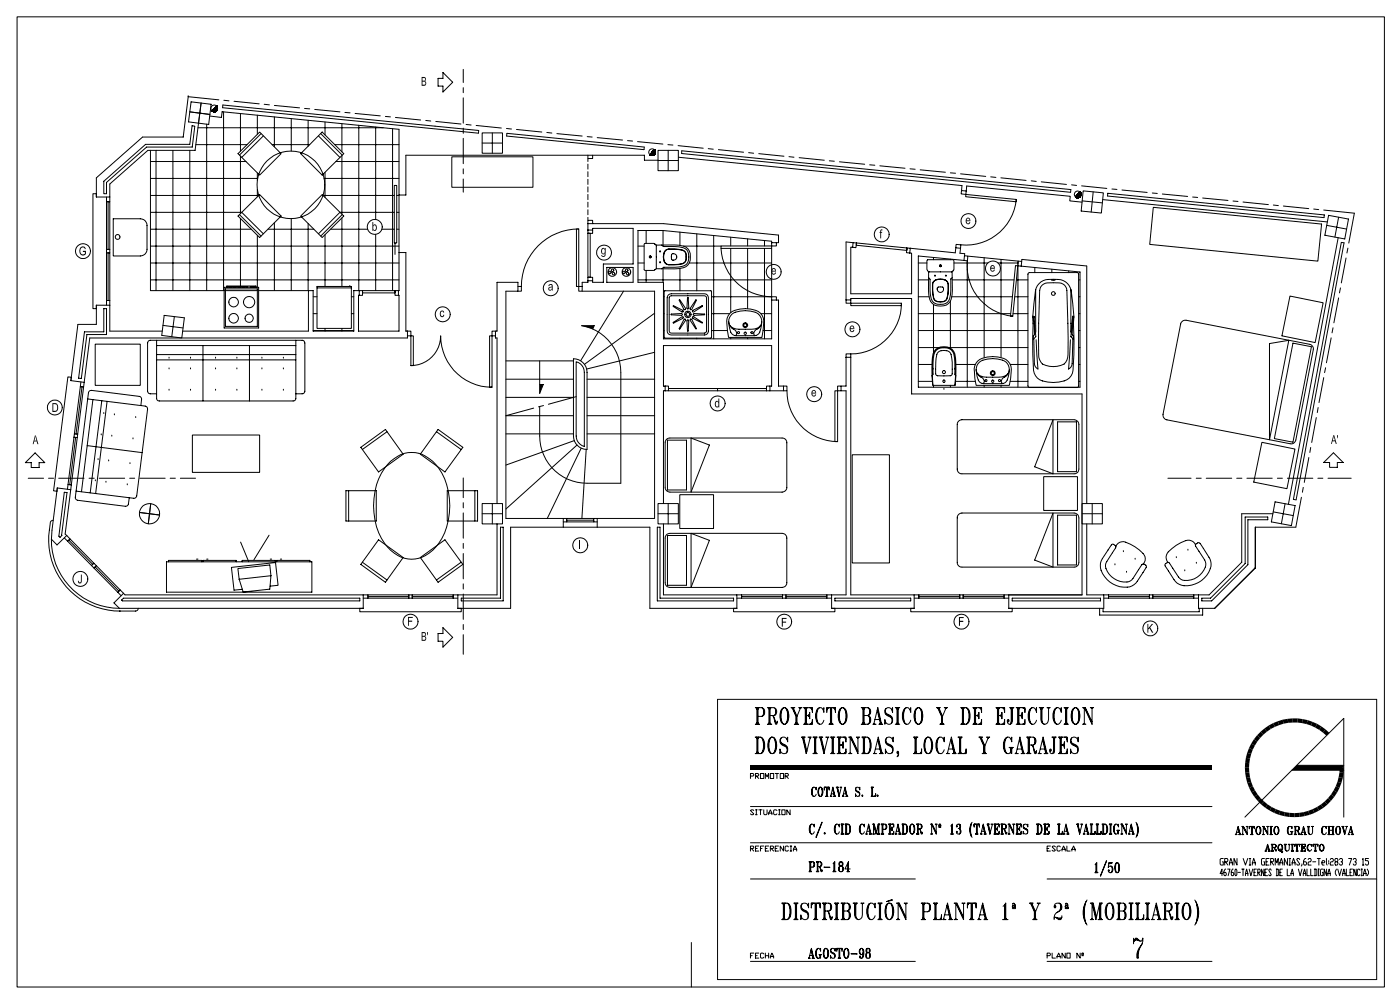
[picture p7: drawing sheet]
<svg xmlns="http://www.w3.org/2000/svg" width="414mm" height="297mm" viewBox="0 0 414 297" stroke-linecap="round" stroke-linejoin="round" font-family="sans-serif">
<g fill="none" stroke="#000" stroke-width=".3">
<path d="M5.1 5h404.4v287h-404.4zM55.7 28.6h.1M55.7 28.6l9 .9M55.7 28.6l-1.5 11.9h-12l-13.7 12.1v5.7h4M56.1 33.1l6 .8M56.5 30.1l6 .7-.8 6-5.9-.7zM58.6 37.8h54.8M59.5 30.5l-1.8 14h-14l-11.2 9.9v3.9M61.1 36.7v49.3M62 34.3l3.5 .4 .2-1.7 52.3 5.3v47.7h-.1M62.7 32.8l1.4-1.4zM62.8 32.8l1.4-1.4-1.3 1.5"/>
<path d="M62.9 32.9l1.4-1.3-1.4 1.4M63.1 33l1.3-1.2-1.3 1.2M63.6 33l.8-.8-.8 .8M63.6 33l.8-.7-.8 .7M64.1 32.7l-.1 .1M64.2 32.7l-.2 .1M64.2 31.5l-1.4 1.4M64.2 32.6l-.3 .3 .3-.3M64.3 32.5l-.4 .4M64.3 31.7l-1.3 1.3 1.3-1.3M64.3 32.4l-.6 .6 .6-.5M64.4 31.9l-1.1 1.1"/>
<path d="M64.4 32l-1.1 1M64.4 32.1l-1 .9 1-.8M65.9 31.1l75.7 7.5-.1 .8-75.7-7.5zM66.1 33.1v52.9M66.2 29.7l1.5 .1M69.2 30l7.5 .7M71.1 33.6v11.1M76.1 34.1v5.6M76.8 39.1l6.4 6.4-6.4 6.3-6.4-6.3zM77.2 39.5l-6.4 6.4M78.2 30.8l1.5 .2M81.2 31.2l7.4 .7"/>
<path d="M81.2 34.6v8.8M86.2 35.1v9.6M90.1 32.1l1.5 .1M91.2 35.6v7.7M93.1 32.4l7.5 .7M94.9 39.5l6.3 6.4M95.3 39.1l6.4 6.4-6.4 6.3-6.3-6.3zM96.2 36.1v3.8M101.1 36.6v8.3M102 33.3l1.6 .1M105 33.6l7.5 .7M106.1 37.1v48.9"/>
<path d="M111.1 37.6v27.3M114 34.4l1.5 .2M116.1 38.1v47.9M117 34.7l7.4 .8M126 35.6l1.4 .2M128.9 35.9l7.5 .8M131 21.4l2.9 2.9-2.9 2.9v-1.7h-1.4v-2.3h1.4zM137 20.5v3.9M137 25.9v1.5M137 28.9v7.5M137 37.9v1.5M137.9 36.8l1.5 .2"/>
<path d="M140.9 37.1l7.4 .8M142.6 39.3h6v6h-6zM145.6 39.3v6M149.8 38l1.5 .2M150 39.4l40.6 4.1-.1 .8-40.6-4.1zM152.8 38.3l7.5 .8M161.8 39.2l1.5 .2M164.7 39.5l7.5 .7M28.5 57.3h-1v34h1M30.7 53.6l12.4-10.9h13l.7-5.5 .8 .1-.7 6.2h-13.5l-11.9 10.5v3.3h-.8zM31.5 58.3v1.4h1v-1.4M31.5 59.7v29.2"/>
<path d="M32 59.7v14.1M32.5 59.7v29.2M44.5 44.5v41.5h48.1v11.9h12.1v-11.9h1.6M44.5 47.8h28.3M44.5 52.8h31.7M44.5 57.8h32.1M46.2 44.5v41.5M51.2 44.5v41.5M56.1 44.5v41.5M57.9 42.8h15.2M71.1 46.2v17M76.1 51.2v2.1"/>
<path d="M76.1 56v2.2M77.9 40.2l-6.4 6.4M80.5 42.8h11.1M94.2 40.2l6.4 6.4M95.3 57.6l6.4 6.3-6.4 6.4-6.3-6.4zM95.6 57.8h21M95.9 52.8h22.1M96.2 51v7.4M99 42.8h19M99.3 47.8h18.7M101.1 46v17.4M116.6 54.8h.8v17.1h-.8z"/>
<path d="M117.4 57.8h.6M133.7 46.4h24v9h-24zM137 40.9v7.5M137 49.9v1.5M137 52.9v3.9M142.6 42.3h6M173.7 40.4l1.5 .1M173.9 45.9v1h1.4v-1M173.9 46.9v.9M173.9 48.5v1.5M173.9 50.8v1.5M173.9 53v1.6"/>
<path d="M173.9 55.3v1.5M173.9 57.5v1.5M173.9 59.8v1.5M176.7 40.7l7.5 .7M185.6 41.6l1.5 .1M188.6 41.9l7.5 .7M193.6 44.3l-.2 .2M193.6 44.3h-.1M193.6 44.3l-.2 .1M193.6 44.3l-.9 1M193.6 44.3l-.3 .2M193.6 44.3l-.3 .3"/>
<path d="M193.6 44.3l-.4 .4M193.6 44.3l-.5 .5M193.6 44.3l-.6 .6M193.6 44.3l-.7 .7M193.6 44.3l-.8 .8M193.6 44.4l-1.1 1.1 1.2-1.1M193.7 44.4l-1.4 1.3M193.7 44.4l-1.4 1.3 1.4-1.3-1.4 1.4 1.5-1.3-1.3 1.4M193.7 45.6l-.2 .3M193.8 45.5l-.4 .4M193.8 44.6l-1.3 1.3 1.4-1.3M193.9 44.6l-1.3 1.4"/>
<path d="M193.9 44.7l-1.3 1.3 1.3-1.3M193.9 45.3l-.7 .7 .7-.7M193.9 45.4l-.6 .5M193.9 44.7l-1.2 1.3M193.9 44.8l-1.2 1.2 1.2-1.2M193.9 44.9l-1 1.1M193.9 45l-1 1M193.9 45.1l-.9 .9 .9-.8M193.9 45.2l-.7 .8M193.9 45.3l-.7 .7M194.7 44.5h6v6h-6zM194.7 47.4h-4.1v-1.5h-70.5v11.8h-2.1"/>
<path d="M194.7 47.5h6M197.6 42.8l1.5 .1M197.7 44.5v6M200.6 43.1l7.4 .7M200.7 46.5l83.9 8.4-.1 1.5M201.7 44.6l115.1 11.5-.1 .8-115.1-11.5zM209.5 44l1.5 .1M212.5 44.3l7.5 .7M221.5 45.2l1.4 .1M224.5 45.5l7.4 .7M233.4 46.3l1.5 .2M236.4 46.6l7.5 .8"/>
<path d="M245.3 47.6l1.5 .1M248.3 47.9l7.5 .7M257.3 48.8l1.5 .1M260.3 49.1l7.4 .7M269.2 49.9l1.5 .2M272.2 50.2l7.5 .8M281.1 51.1l1.6 .2M284.2 51.4l7.4 .8M284.5 56.4l-.2 .9 1.4 .2 .1-1M284.5 56.4l1.3 .1M285.7 57.5l15 1.5-.1 .7-14.9-1.5zM285.8 56.5l.2-1.5 30.6 3.1-.1 1.3 3.6 .4"/>
<path d="M293.1 52.3l1.5 .2M296.1 52.6l7.4 .8M300.7 59a15 15 0 0 1-16.5 13.4M305.1 53.5l1.4 .2M308 53.8l7.5 .8M317 54.7l1.5 .1M318.5 58.4l1.3-1.2zM319.1 58.4l.7-.5-.6 .5M319.3 58.4l.4-.4-.4 .4M319.4 56.7v.1M319.5 56.7l-.4 .4M319.5 56.8h-.1"/>
<path d="M319.5 56.8h-.2M319.5 56.8l-.2 .1M319.5 56.8l-.3 .1M319.5 56.8l-.3 .3M319.5 56.8l-.4 .3M319.5 56.8l-.8 .8M319.5 56.8l-.5 .5 .5-.5M319.5 56.8l-.6 .6M319.5 56.8l-.7 .6M319.5 56.8l-.8 .9M319.5 56.8l-1.3 1.4M319.5 56.8l-1.1 1.1"/>
<path d="M319.5 58.2v.1M319.5 58.2h.1M319.6 56.8l-1.4 1.5M319.6 56.9l-1.5 1.4M319.6 56.9l-1.4 1.4 1.5-1.3M319.6 57l-1.3 1.4 1.4-1.3M319.7 57l-1.4 1.4M319.7 57.1l-1.3 1.3M319.7 57.9l-.5 .5M319.7 57.1l-1.3 1.3 1.4-1.3M319.8 57.7l-.8 .8M319.8 57.8l-.8 .6"/>
<path d="M319.8 57.4l-1.1 1.1M319.8 57.5l-1.1 1M319.8 57.6l-1 .9M319.8 57.6l-.9 .9M319.8 57.7l-.8 .8 .8-.8M320 55l7.4 .7M320.1 59.4l6 .6M320.4 56.5l6 .6-.6 5.9-6-.6zM323.4 56.8l-.6 5.9M326.2 59l66.5 6.6M327.7 57.2l64.1 6.4-.1 .8-64.1-6.4zM328.9 55.9l1.5 .1"/>
<path d="M331.9 56.2l7.5 .7M340.9 57.1l1.5 .1M343.8 57.4l7.5 .7M352.8 58.3l1.5 .1M355.8 58.6l7.5 .7M364.8 59.5l1.4 .1M367.7 59.8l7.5 .7M31.5 74.8h1M31.5 73.8h1M32 74.8v14.1M33.5 64.7h8a1.95 1.95 0 0 1 2 2v7a1.95 1.95 0 0 1-2 2h-8zM44.5 62.8h27.1"/>
<path d="M44.5 67.8h29.8M44.5 72.8h73.5M44.5 77.8h73.5M70.4 63.9l6.4-6.3 6.4 6.3-6.4 6.4zM70.8 63.5l6.4 6.3M71.1 64.6v20M71.5 62.8l6.4 6.4M76.1 69.6v15.4M79.3 67.8h13.6M81.2 65.9v20.1M86.2 64.7v21.3M91.2 66.1v19.9"/>
<path d="M96.2 69.5v15.2M97.8 67.8h11M101.1 64.5v20.2M101.2 63.5l-6.3 6.3M111.1 69.3v16.7M113 67.8h3.6M116.6 62.8h-16l-6.4 6.4M116.9 71.9v3.4M117.4 62.8h.6M117.4 67.8h.6M118 74.7h2.1v23.2h.4M170.5 67.7h.7v17h-.7z"/>
<path d="M171.2 67.7a17 17 0 0 0-17 17M173.9 69h.7v13h-.7zM173.9 66.2v-1h1.4v1M173.9 68.1v.9h1.4v-.9M173.9 62v1.5M173.9 64.3v.9M173.9 66.2v1.9M173.9 69h.7M173.9 68.1h1.4M173.9 66.2h22.4l34 3.3v2.3h-2M175.3 68.1v-.6h12v10.6h-8.8v5.4h-3.2v-.5M179.5 79.1h7.8v4.4h-7.8z"/>
<path d="M188.7 72.8h1.9M188.7 77.8h1.9M190.6 72.2l.3-.2h2.5l.7 .5a17.3 17.3 0 0 1 8.8 .6 3.5 3.5 0 0 1 1.3 3.9 3.5 3.5 0 0 1-3.3 2.4l-6.8 .1-.7 .5h-2.7l-.1-.2zM191.1 68.2v3.8M191.1 80v3.5M192.2 75.8h.3v.4h-.3l.1-.5 .3 .3-.3 .3-.2-.3zM194.1 72.5v7M195.2 74.3h.2v.2h-.2zM195.2 77.5h.2v.2h-.2zM195.8 72.5l.6 .4a10.1 10.1 0 0 1 6.8 1 3.6 3.6 0 0 1-.5 4.6 12.8 12.8 0 0 1-6.4 .6l-.5 .4M196.1 68.2h-7.4v15.3h7.6v16.7h32v-11.4M196.1 68.2l32.2 3.2v.4"/>
<path d="M196.1 68.2v4.3M196.1 79.5v4M196.7 74.2l.3-.3a9.9 9.9 0 0 1 5.3 .2 2.32 2.32 0 0 1 .7 2.7 2.32 2.32 0 0 1-2.3 1.5 5.8 5.8 0 0 1-3.7-.2 3.3 3.3 0 0 1-.3-3.9zM196.8 74.3l.3-.3a8.4 8.4 0 0 1 5.5 .5 2.27 2.27 0 0 1 .3 2.4 2.27 2.27 0 0 1-2.2 1.3 5.5 5.5 0 0 1-3.6-.2 3.2 3.2 0 0 1-.3-3.7zM198.7 75.2a.92 .92 0 0 1 1.3 .2 .92 .92 0 0 1-.1 1.2 .92 .92 0 0 1-1.3 0zM201.1 68.7v3.9M201.1 79.4v6.6M202.2 72.8h11.1M203.9 77.8h24.4M206.1 69.2v16.8M211.1 69.7v30.5M213.3 73.5a15 15 0 0 0 15 14.3"/>
<path d="M213.3 72.8h15v.7h-15zM216.2 70.2v2.6M216.2 73.5v19M221.2 70.6v2.2M221.2 73.5v17.8M226.2 71.1v1.7M226.2 73.5v26.7M228.3 71.8v1h1.4v-1M228.3 73.5v14.3M252.2 73.1h-.5v13.8h18v-12l-.6-.1M252.4 71.8l1 .1-.2 1.4-1-.2M252.4 71.8l-2.1-.2v17.1"/>
<path d="M252.4 71.8l-.2 1.3M253.4 71.9l14.9 1.4-.1 .8-14.9-1.6zM268.3 73.3l-.1 .8M269.3 73.4l-1-.1-.1 1.4 .9 .1M269.3 73.4l-.2 1.4M271.7 77.8h2.5M274.2 77l.3-.2h7.4l.2 .2 .1 2.7-.5 .7v5.4a4.5 4.5 0 0 1-1.7 4.4 3.6 3.6 0 0 1-5-1.7l-.3-2.7v-5.4l-.5-.7zM276.2 76.1v.7M278 78.4h.4v.4h-.4l.2-.5 .3 .3-.3 .3-.3-.3zM281.1 76.7v.1M282.2 77.8h10M282.8 73.3v-1l1.4 .1v1"/>
<path d="M282.8 73.3l-.2 1.5-13.3-1.4M282.8 73.3l1.4 .1M284.2 73.4l-.2 1.5 1.4 .1-.2 2M285.2 77l-13.5-1.3v38.8h47.8v-34l-17.4-1.8M285.3 75.6l1 .2-.1 1.4-1-.2M286.1 77.2v37.3M286.2 77.2a14.9 14.9 0 0 0 13.4 16.3M286.3 75.8l15 1.4M291.1 76.2v29.6M295.2 77.8h6M296.1 76.7v29.1M300.4 78.6h.7l-1.5 14.9h-.7z"/>
<path d="M301.1 77.2v1M301.1 78.6v35.9M302.1 78.7l.2-2 19.2 2v70.3M302.2 77.3l-.9-.1-.2 1.4 1 .1M306.1 79.1v1.5M311.2 79.7v.9M341.2 61.3l49.8 5-1.1 10.9-49.8-4.9zM376.7 60.6l1.5 .2M379.7 60.9l7.5 .8M388.6 61.8l1.5 .2M391.6 62.1l9.1 1-1.7 8.8M392.5 66.7l5.9 1.1"/>
<path d="M393 63.7l5.9 1.1-1.1 5.9-5.9-1.1zM395.9 70.3l-14.8 78.9M396 64.2l-1.1 5.9M396.8 71.7l.8 .1-14.2 76.1-.8-.2zM398.2 76.3l-1.4 7.4M398.8 73.4l-.3 1.4M30.7 91.3h.8v7.7h-5.8l-1.6 13-.8-.1 1.7-13.7h5.7zM31.5 90.3v-1.4h1v1.4M32.5 90.3v7.6h15.5M32.5 90.3h-4v5.7h-5.5l-2 16.6 3.9 .5M44.5 82.8h73.5M48.2 96.3l6 .7"/>
<path d="M48.6 93.3l5.9 .7-.7 6-5.9-.8zM51.6 93.7l-.8 5.9M66.3 85h10.2v12h-10.2zM66.7 85.5h9.4v11h-9.4zM67.1 85v-.4h8.6v.4M67.1 84.8h.9v.2M68.4 85v-.2h.9v.2M69.7 85v-.2h.9v.2M70.9 85v-.2h1v.2M72.2 85v-.2h1v.2M74.1 84.9v.1M91.2 86v11.9h-37.2"/>
<path d="M92.6 87.8h1.2M92.6 92.8h1.2M92.6 97.8h12.1M93.8 84.7h10.1v12.4h-10.1zM93.8 85.2h10.1M96.2 97.1v.8M101.1 97.1v.8M103.3 84.7v-.1l.3 .1M103.9 87.8h.8M103.9 92.8h.8M106.3 86h.9v1.4h-.9M106.3 87.4h-.2v10.5h11.9v-10.5h-.1"/>
<path d="M106.3 86v1.4M107.2 86h9.7v.6h-9.7zM107.2 86v.6M117.9 86h-1v1.4h1M117.9 86v1.4M120.5 97.9h1.1v1.4h-1.1M120.5 97.9v2.1h-93.9l-1.7 13.1M121.6 99.3h.7v8.8h-.7zM144.8 99.3h.8v15.2h-.8zM146.6 99.3h-1v-1.4h1v2.1h.4v49M153.2 84.7h1v1.4h-1M153.2 86.1h-3.5v67.3h43.9v-67.3h-21.4"/>
<path d="M153.2 86.1v-2.6h-6.2v14.4h-.4M173.9 83v-1h1.4v1M173.9 83v.5h-1.7v2.6h-1v-1.4h1M173.9 83h1.4M175.4 97.3l.4-1h-3.7a14 14 0 0 1 11.6 13.8v32.8h-10a14 14 0 0 1-14-13.9v-8.7M184.5 86.1l-12.7 20.6M188.7 82.8h39.6M193.6 92.7l-20.7 15.1M196.3 87.8h.2M196.3 92.8h.2M196.3 97.8h.2M196.5 86h13.9v13.9h-13.9z"/>
<path d="M197.7 87.2l.9-.3h9.8a1.16 1.16 0 0 1 1.2 1.2v9.8a1.16 1.16 0 0 1-1.2 1.2h-9.8a1.16 1.16 0 0 1-1.2-1.2v-9.8zM198.3 87.6l10.1-.1 .5 .3 .1 10.1-.3 .6h-10.4l-.3-.6v-9.8zM198.5 92.9l3.1-.2 .3 .3-.3 .3-3-.2zM199.2 90.7l2.5 1.6 .4-.1-.1-.4-2.7-1.3-.1 .2M199.2 95.3l.1 .2 2.7-1.3 .1-.4-.4-.1-2.5 1.7M200.9 97.2l1.4-2.7 .4-.1 .1 .4-1.8 2.5M201 88.7l1.8 2.5-.1 .4-.4-.1-1.4-2.7 .1-.1M201 97.1v.2M203.3 94.7h.4l.1 .2-.3 3.1zM203.4 88l.2 .1 .2 3-.3 .3-.3-.3zM204.8 92l3-1.5-2.6 1.8h-.2zM204.9 93.8l.3-.1 2.6 1.8-2.8-1.3z"/>
<path d="M205.2 92.8l3.3 .2-3.1 .3-.2-.1zM205.8 88.7l.2 .1-1.3 2.7-.4 .1-.1-.4zM206 97.1l-.1 .2-1.7-2.5 .1-.4 .4 .1 1.3 2.7M210.5 87.8h17.8M210.5 92.8h5.3M210.5 97.8h4.7M215.6 95.2l.1 1a3.1 3.1 0 0 0 1.5 3l6 .1a1.98 1.98 0 0 0 1.9-2.1l.3-2M216 96.4l.5 .7 .5 .3a1.15 1.15 0 0 1 .6 1.8l-.3 .1M216.2 99.8v.4M216.5 92.9a7.9 7.9 0 0 1 7.9 0 2.52 2.52 0 0 1 .7 3.1 2.52 2.52 0 0 1-2.8 1.4 13.1 13.1 0 0 1-5.5-.4 2.43 2.43 0 0 1-.3-4.1zM218.2 98.2h.5v.4h-.5zM220.4 91.3a5.5 5.5 0 0 0-5 2 6.3 6.3 0 0 0-.2 4.5l.3 2h9.9a11 11 0 0 0 .1-6.5 4.1 4.1 0 0 0-3.4-1.9l-1.6-.1"/>
<path d="M221.2 99.8v.4M222.2 98.2h.5v.4h-.5zM224.9 96.4l-.5 .7-.4 .3a1.15 1.15 0 0 0-.7 1.8l.3 .1M225.1 92.8h3.2M225.7 97.8h2.6M228.3 88.8v-1h1.4v1M228.3 88.8h2v25.4h1.5M250.3 88.7v1h1.4v-1M250.3 88.7h1.4M251.7 89.7h15v.7h-15zM251.7 88.7v-.4h18v28.2h50.4v59.5h-21.7M266.7 89.7a15 15 0 0 1-15 15"/>
<path d="M271.7 82.8h3M271.7 87.8h3.1M271.7 92.8h27.3M271.7 97.8h32.4M274.7 82.1l.4 .6a10 10 0 0 0 1 6.7 3.1 3.1 0 0 0 3.3 .5 3.1 3.1 0 0 0 1.8-2.8l.1-4.6 .4-.4M274.7 80.4h7M276.1 83.3a3.2 3.2 0 0 1 4.2 0 7.9 7.9 0 0 1-.5 5.6 2.34 2.34 0 0 1-2.5 .3 2.34 2.34 0 0 1-1.4-2.2 6.1 6.1 0 0 1 .2-3.7zM276.2 90.1v14.2M276.5 83l1.7-.4a1.79 1.79 0 0 1 2.3 1.6 7.8 7.8 0 0 1-.7 4.6 2.27 2.27 0 0 1-2.5 .3 2.27 2.27 0 0 1-1.3-2.1 5.5 5.5 0 0 1 .2-3.6zM276.5 81.4h.2v.2h-.2zM277.4 85l.2-.1a1.17 1.17 0 0 1 1.5 .2 .97 .97 0 0 1-1 1.4 .97 .97 0 0 1-.7-1.5zM279.7 81.4h.2v.2h-.2z"/>
<path d="M281.1 89.1v13.8M281.5 87.8h18M281.7 82.8h18.3M299.7 92.8h4.4M300.2 87.8h3.9M300.7 82.8h3.4M304.2 80.8l.4-.2h14.1l.3 .2 .1 33.4-.2 .4h-14.3l-.4-.2zM305.9 93.8l.5 5.8-.7 .7v-1l.3-.4-.3-4 .1-1.4 .1 .3M306.4 85.6v12.6M307.4 83.9a4.6 4.6 0 0 1 4.2-1.3 4.4 4.4 0 0 1 5.3 3.3l.8 7.6-.1 2a91.3 91.3 0 0 1-.3 14.9 4.1 4.1 0 0 1-4.1 2.6 9 9 0 0 1-6.3-1.2l-.9-1.4a86.1 86.1 0 0 1-.4-14.9l-.1-1.6 .8-8 .6-1.4zM308.3 84.4a3.7 3.7 0 0 1 3.3-.8 3.4 3.4 0 0 1 3.7 1.2l.3 1.1a197.9 197.9 0 0 1 .3 19.8 3.1 3.1 0 0 1-3.2 2.7 7.2 7.2 0 0 1-4.3-.7 3.9 3.9 0 0 1-1.1-2.8l.3-19 .3-1.1zM311.1 82.8h1.1z"/>
<path d="M316.2 80.1v.5M316.8 85.6v12.6M317.3 93.6v.2M317.4 93.5l-.1 .1M317.4 93.5l.1 1.4-.3 4 .3 .4v1l-.7-.7 .5-5.8M319.1 82.8h.4M319.1 87.8h.4M319.1 92.8h.4M319.1 97.8h.4M349.7 95.1l1.2-.4 36.5 7.1a1.38 1.38 0 0 1 1.1 1.6l-5.2 26.8a1.39 1.39 0 0 1-1.6 1.1l-36.5-7.1a1.45 1.45 0 0 1-1.1-1.7l5.2-26.6zM381.6 87.6l9.8 2-2.3 11.7-9.9-2zM393.8 99.9l-1.4 7.4"/>
<path d="M394.3 97l-.2 1.5M396 88.1l-1.4 7.4M396.6 85.2l-.3 1.4M21.1 111.6l-1-.1-4.3 33.7 1.1 .1v-1M23.8 114.4l-3.7 28.9M23.9 113l-.1 1.4 .9 .1 .2-1.4M24.3 114.4l-1.8 14M24.7 114.5l-3.6 29M25.9 118l17.1 2.1a.81 .81 0 0 1 .7 .9l-3.3 25.7a.81 .81 0 0 1-.8 .7l-17.1-2.1M27.5 118.2l-3.4 27.2M28.2 101.8h13.3v12.2h-13.3zM30.1 118.5l-3.4 27.3"/>
<path d="M31.7 118.7l-3.4 27.3M41.7 120l.2-1.9a.81 .81 0 0 0-.7-.9l-14.1-1.7a.81 .81 0 0 0-.9 .6l-3.9 31a.81 .81 0 0 0 .7 .9l14.1 1.8a.81 .81 0 0 0 .9-.7l.2-1.9M46.3 116.5h-1.8a.79 .79 0 0 1-.8-.8v-14.2a.79 .79 0 0 1 .8-.8h44.9a.79 .79 0 0 1 .8 .8v14.2a.79 .79 0 0 1-.8 .8h-1.9M46.3 100.7v17.1a.73 .73 0 0 0 .8 .8h39.6a.73 .73 0 0 0 .8-.8v-17.1M46.3 102.2h41.2M46.3 104.9h41.2M46.3 106.5h41.2M50 109.1h.1M50 115.4h.1M50 105.9h.1M56.4 109.1h.1M56.4 115.4h.1"/>
<path d="M56.4 105.9h.1M60 102.2v16.4M63.8 109.1h.1M63.8 115.4h.1M63.8 105.9h.1M70.1 109.1h.1M70.1 115.4h.1M70.1 105.9h.1M73.8 102.2v16.4M77.5 109.1h.1M77.5 115.4h.1M77.5 105.9h.1"/>
<path d="M83.8 109.1h.1M83.8 115.4h.1M83.8 105.9h.1M121.6 108.1a8.8 8.8 0 0 0 8.8-8.8 15.1 15.1 0 0 0 15.2 15.2M149.7 106.8h19.9M149.7 112.2h19.9M149.7 117.5h19.9M159.7 113.7h1l-1 2.7M159.7 106.8v9.6M160.8 120l-1.5 .3M169.6 106.1a4 4 0 0 1 4.1 4v22.9a4 4 0 0 1-4.1-4zM170.4 107a3.2 3.2 0 0 1 2.5 3.1v22a3.2 3.2 0 0 1-2.5-3.1z"/>
<path d="M170.4 117.3l-8.2 2.3M173.7 112.2h19.9M173.7 117.5h19.9M193.6 104.2l-20.1 5M196.8 114.2h1v1.4h-1M196.8 114.2h-.5v-12h32v12h-.5M196.8 114.2v1.4M196.8 115.6h-.5v33.4M197.8 114.9h29v.7h-29zM201.1 100v.2M206.1 100v.2M212.3 114.9v.7"/>
<path d="M226.8 114.9v.7M227.8 114.2h-1v1.4h1M227.8 114.2v1.4M227.8 115.6h4M231.8 114.2h1v1.4h-1zM232.8 115.6a15.1 15.1 0 0 0 15 15M247 115.6h.8v15h-.8zM247.8 114.2h1v1.4h-1zM248.8 115.6h1.5v60.4h-4.3M250.3 105.7v-1h1.4v1M250.3 105.7v8.5h-1.5M250.3 105.7h1.4"/>
<path d="M251.7 105.7v70.3h18.7M271.7 102.8h6M271.7 107.8h4M271.7 112.8h4.1M275.9 110.9l.2 3.1M275.9 110.9l-.2 .3M276 109.2a11.5 11.5 0 0 1 .6-5.1 3.2 3.2 0 0 1 3.6-1.2 3.2 3.2 0 0 1 2.2 3l.1 3.3M276 108.9v1.8l-.1 .2M276.2 114v.5M276.8 110.5l.1 .4 .5 .3M276.8 110.6v-1.4a8.7 8.7 0 0 1 .8-5.1 2.42 2.42 0 0 1 2.6-.3 2.42 2.42 0 0 1 1.4 2.2l.1 4.6M276.8 103.3a3.5 3.5 0 0 1 3.8-.5 3.5 3.5 0 0 1 2.1 3.1l.1 5.5-.3 2.6-6.6-.1-.2-5a11.2 11.2 0 0 1 .7-5z"/>
<path d="M277.3 111.2h3.8M279.2 115.2h.1M280.8 102.8h23.3M281.1 114v.5M281.7 110.5l-.1 .4-.5 .3M282.5 108.9v1.8l.1 .2M282.6 110.9l-.2 3.1M282.6 110.9l.2 .3M282.7 112.8h5.8M282.8 107.8h5.7M288.8 109.3a6.1 6.1 0 0 0 1.2 3.9l1 .3h5.4a1.98 1.98 0 0 0 1.9-2.1l.3-2.1M289.3 110.6l.5 .7a1.57 1.57 0 0 1 1.3 1.9l-.6 .2"/>
<path d="M289.7 107.1a7.9 7.9 0 0 1 8 0 2.53 2.53 0 0 1 .7 3.1 2.53 2.53 0 0 1-2.9 1.4 13.4 13.4 0 0 1-5.5-.4 2.4 2.4 0 0 1-.3-4.1zM291.1 114v.5M291.5 112.3h.4v.5h-.4zM293.6 105.5a5.5 5.5 0 0 0-4.9 2l-.4 .8a16.4 16.4 0 0 0 .5 5.7h9.8a10.7 10.7 0 0 0 .1-6.5 4.1 4.1 0 0 0-3.4-1.9l-1.6-.1M295.5 112.3h.4v.5h-.4zM296.1 114v.5M298.1 110.6l-.9 .9a1.11 1.11 0 0 0-.6 1.9h.3M298.8 107.8h5.3M298.8 112.8h5.3M305.8 100.2l.2 7.3a1.88 1.88 0 0 0 1.1 1.7l-.6-8.7M317.4 100.2l-.2 7.3a1.88 1.88 0 0 1-1.1 1.7l.6-8.7M319.1 102.8h.4"/>
<path d="M319.1 107.8h.4M319.1 112.8h.4M381.3 100.7l-5.7 29.4v-28.5l5.7-.9M382.5 101.5l5.5 1.1-5.5 28.2-5.5-1.1zM391.6 111.7l-1.4 7.4M392.1 108.8l-.2 1.4M10.4 134l2.9 2.8h-1.7v1.5h-2.4v-1.5h-1.7zM21.9 129.3l1 .1M22 128.3l1 .2M22.4 129.4l-1.8 14M25.8 131.8l16.3 2.1M29 136h.1"/>
<path d="M29.9 128.6h.1M30.7 122.3h.1M32.1 136.3h.1M33.1 129h.1M33.8 122.7h.1M38.5 137.1h.1M39.3 129.8h.1M40.1 123.5h.1M56.9 128.7h19.9v11h-19.9zM106.7 132.3l7.3-5.3 5.3 7.4-7.3 5.2zM114.5 127.7l-7.3 5.3M115.5 136.5a8.8 8.8 0 0 1 13.4 .9 20.1 20.1 0 0 1 0 24.4 8.9 8.9 0 0 1-14.2 0 20.1 20.1 0 0 1 0-24.4z"/>
<path d="M129.1 127.7l7.3 5.3M129.6 127l7.3 5.3-5.3 7.3-7.3-5.2zM149.7 128.3h19.9M157.9 120.7l-8.2 2.3h19.9M169.9 130.3l-20.2 7.3M170.7 131.6l-21 19M171.9 132.6l-10 20.8M173.4 133l-1.3 20.4M173.7 123h19.9M173.7 128.3h19.9M197.3 129.8l.9-.2h33.2a1.34 1.34 0 0 1 1.4 1.4v13.2a1.4 1.4 0 0 1-1.4 1.4h-33.2a1.42 1.42 0 0 1-1.4-1.4v-13.2zM197.5 130.2h5.6v14.7h-5.6z"/>
<path d="M204.4 129.6l5.5 2-5.5 13.9zM252.1 134.5h11v32h-11zM283.4 124.7l1.2-.6h33.2a1.49 1.49 0 0 1 1.4 1.4v13.3a1.34 1.34 0 0 1-1.4 1.4h-33.2a1.34 1.34 0 0 1-1.4-1.4v-13.3zM311.5 124.2v16l-5.4-2.1zM312.9 124.8h5.5v14.7h-5.5zM373.3 130.8l9.8 2-2.4 11.8-9.8-2zM387.2 135.3l-1.4 7.4M387.7 132.4l-.2 1.4M389.4 123.5l-1.4 7.4M389.9 120.6l-.2 1.4M391.6 136.8l2.9-2.9 2.9 2.9h-1.8v1.4h-2.3v-1.4zM8.4 141.5h4.5"/>
<path d="M14.4 141.5h1.4M15.2 159.5a20.2 20.2 0 0 0 20.1 20.4M15.8 153.9l-.7 .2a21.1 21.1 0 0 0 20.5 26.6M16.9 144.3l-1.7 15.2M16.9 144.3l4 .6M17.4 141.5h7.5M19 145.6l.8 .1-1.5 12.7-.5 .5-.4-.3zM19.7 158.4l1 1-.7 .7-1-1M19.7 158.4l-2.8 2.8-1.7-1.7M20 144.7l.1-1.4 1 .2-.2 1.4M20.3 159.8l7.1 7.1M20.7 159.4l14.9 15.1"/>
<path d="M20.9 144.9l-1.6 13.1 .4 .4M26.3 141.5h1.6M28.2 142.2h.1M29.4 141.5h7.5M31.3 142.6h.1M37.6 143.4h.1M38.4 141.5h1.4M41.2 151.6l6 .7M41.4 141.5h7.5M44.6 149l-.7 5.9M50.3 141.5h1.6M53.4 141.5h4.4"/>
<path d="M79.6 158.3l-4.5 7.3M102.3 145.1h9v9h-9zM103.1 145.1v9M112 159.7l7.3 5.2-5.3 7.3-7.3-5.3zM132.3 145.1h9v9h-9zM137 141.4v5.8M137 148.7v1.5M137 151.7v7.5M140.5 145.1v9M142.6 149h6v6h-6zM142.6 152h6M145.6 149v6"/>
<path d="M147 155v21h-11.6M148.1 155.9h.8v21.8h-12.4v-.8h11.6zM166.6 154.4h10.1M166.6 153.4v2.5M167.7 153.9h8M167.7 153.4v1M171.5 159.9v2.6M175.7 153.4v1M176.7 153.4v2.5M194.5 155.9h.8v21h21.7v.8h-22.5zM194.7 149h6v6h-6zM194.7 152h6"/>
<path d="M196.3 155v21h21.7M197.3 158l.9-.2h33.2a1.34 1.34 0 0 1 1.4 1.4v13.2a1.4 1.4 0 0 1-1.4 1.4h-33.2a1.34 1.34 0 0 1-1.4-1.4v-13.2zM197.5 158.4h5.6v14.7h-5.6zM197.7 149v6M201.1 146.3h10v10h-10zM204.4 157.8l5.5 2-5.5 13.9zM283.4 152.3l1.2-.5h33.2a1.49 1.49 0 0 1 1.4 1.4v13.2a1.34 1.34 0 0 1-1.4 1.4h-33.2a1.34 1.34 0 0 1-1.4-1.4v-13.2zM308.8 141h9.9v10h-9.9zM311.5 151.8v16l-5.4-2.1zM312.9 152.4h5.5v14.7h-5.5zM320.1 149h6v6h-6zM320.1 152h6"/>
<path d="M321.5 155v21h5M323.1 149v6M345.5 141.5h6.9M353.9 141.5h1.5M356.8 141.5h7.6M365.9 141.5h1.5M368.4 152.9h6.6v.8h-5.8v13.3l-10.7 10.7h-3v-.8h2.6l10.3-10.2zM368.9 141.5h7.5M376.6 152h-9.3v14.3l-9.6 9.7h-3.1M376.7 151.4l5.9 1.1M377.2 148.4l5.9 1.1-1.1 6-5.9-1.1zM377.9 141.5h1.5"/>
<path d="M380.2 149l-1.1 5.9M380.8 141.5h7.6M385 147.1l-1.7 8.8h-11.9v12.1l-12.1 11.9h-4.7v-3.9M385.5 144.2l-.2 1.4M389.9 141.5h1.4M392.9 141.5h6.8M20 160.1l14.9 15.1M27.8 166.6l-.7 .7M28.1 167.7l7.1 7.2M28.5 167.3l-.7 .7M36 177.5l.5-.6h69.9v.8h-70.1zM36.5 175.5l-.9-1-.7 .7 .9 1"/>
<path d="M36.5 175.5l.5 .5h70.5M36.5 175.5l-2.8 2.8 1.6 1.6M40.9 179.9a.8 .8 0 0 1-.8 .8h-4.8M49.2 166.2h43.1v9h-43.1zM49.8 166.2v-.4h9.9v.4M58.1 165.4h.5M60 166.2v-.4h9.9v.4M61.1 165.4h.4M71.2 160.3l2.4 5.9M71.6 166.2v-.4h9.9v.4M79.9 173.4l2.4-.3-.8-6.7-13 1.4 .7 6.8 2.5-.3M79.9 165.4h.5"/>
<path d="M80.2 170.3l-.4-3.2-9.4 1.1 .4 3.2M80.2 170.3l-.4 4-7.9 .8-1.1-3.7M80.2 170.3l-9.4 1.1M81.8 166.2v-.4h9.9v.4M82.9 165.4h.4M106.4 179.9v1.1h30.1v-1.1M107.2 166.3l7.3 5.3M107.5 176h1.4v.9h-1.4M107.5 176v3.9h-72.2M108.9 176h25.1M108.9 176.9h25.1M108.9 176.5h12.1"/>
<path d="M121 176v.9M121.9 176.5h12.1M121.9 176v.9M124.3 164.9l7.3-5.2 5.3 7.2-7.3 5.3zM135.4 176h-1.4v.9h1.4M135.4 176v3.9h15.7v-24h41.1v24h25.8v-3.9M136.4 166.3l-7.3 5.3M137 160.7v1.5M137 163.7v7.5M137 172.7v1.5M137 175.7v7.5M217 179.9v1.1h30v-1.1"/>
<path d="M218 176h1.4v.9h-1.4M219.4 176h25.2M219.4 176.9h25.2M219.4 176.5h12.1M231.5 176v.9M232.5 176.5h12.1M232.5 176v.9M246 176h-1.4v.9h1.4M246 176v3.9h24.4v-3.9M247 176.9h22.4v.8h-22.4zM269.4 179.9v1.1h30v-1.1M270.4 176h1.4v.9h-1.4"/>
<path d="M271.8 176h25.2M271.8 176.9h25.2M271.8 176.5h12.1M283.9 176v.9M284.9 176.5h12.1M284.9 176v.9M298.4 176h-1.4v.9h1.4M298.4 176v3.9h28.1v-3.9M299.4 176.9h26.2v.8h-26.2zM325.3 179.9v2h30.5v-2M326.3 179.9v1.1h28.5v-1.1M326.5 176h1.4v.9h-1.4"/>
<path d="M327.9 176h25.3M327.9 176.9h25.3M327.9 176.5h12.1M328.9 161h.6l.6 .8-2.7 4.3a2.97 2.97 0 0 0 .7 3.8 5.6 5.6 0 0 0 6.3 2l.8-.8 2.6-4.1 .5-.2 .6 .4 .2 .7a16.4 16.4 0 0 1-3.6 5.1 6.6 6.6 0 0 1-8-1.6 4.8 4.8 0 0 1-1.4-6.1zM329.8 167.1h.1M330.1 161.6a2.24 2.24 0 0 1 2.9-1.2 10.4 10.4 0 0 1 5.7 4.3 2.18 2.18 0 0 1-.5 2.1M332.3 163.2h.1M333.3 169.3h.1M335.8 165.4h.1M340 176v.9M341.1 176.5h12.1M341.1 176v.9"/>
<path d="M344.9 166.7l.6-.3 .5 .2 2.6 4.1a3 3 0 0 0 3.8 .8 5.7 5.7 0 0 0 4.3-4.8l-.3-1.1-2.8-4.3 .7-.7 .7 .1a18.4 18.4 0 0 1 3.2 5.4 6.5 6.5 0 0 1-4.7 6.6 4.8 4.8 0 0 1-6.2-1.2l-2.6-4.1-.1-.5zM348 165h.1M350.5 168.9h.1M351.4 162.8h.1M353.7 161.1a2.34 2.34 0 0 0-3-1.2 10.5 10.5 0 0 0-5.6 4.3 2.3 2.3 0 0 0 .4 2.2M353.9 166.6h.1M354.6 176h-1.4v.9h1.4M131 185.7l2.9 2.8-2.9 2.9v-1.7h-1.4v-2.3h1.4zM137 184.7v1.5M137 187.7v5.8M212.3 206.9h195v82.9h-195zM223.4 218h1.7a3.3 3.3 0 0 1 .4 4.7l-.4 .2h-1.7"/>
<path d="M223.4 209.3h2a1.4 1.4 0 0 1 .8 1.3 1.4 1.4 0 0 1-.8 1.3h-1.1M223.4 214.2h1.3M223.6 218l.3 .3M223.6 209.3l.3 .3M223.7 218l.2 .5M223.7 209.3l.2 .5M223.9 209.3v4.9M223.9 218v4.9M223.9 214l-.3 .2M223.9 213.8l-.2 .4M224.1 209.6v4.4M224.1 218.3v4.4"/>
<path d="M224.2 218v4.9M224.3 209.3v4.9M224.3 213.8l.1 .4M224.3 214l.3 .2M224.4 218l-.2 .5M224.4 209.3l-.1 .5M224.6 218l-.4 .3M224.6 209.3l-.3 .3M225.1 218a3.9 3.9 0 0 1 0 4.9M225.4 209.3l.5 .7v1.2l-.5 .7M225.7 218.8a4.1 4.1 0 0 1 0 3.4M225.9 209.8l.1 .5-.1 1.1"/>
<path d="M227 209.3h2a1.23 1.23 0 0 1 .8 1.2 1.23 1.23 0 0 1-.8 1.2h-1.2M227 214.2h1.3M227.2 209.3l.3 .3M227.3 209.3l.2 .5M227.5 209.3v4.9M227.5 214l-.3 .2M227.5 213.8l-.2 .4M227.6 218.8a4.1 4.1 0 0 0 0 3.4M227.6 209.6v4.4M227.8 218.3a1.08 1.08 0 0 1 1.2-.1 1.08 1.08 0 0 1 .6 1 4.2 4.2 0 0 1-.5 3.5 1.14 1.14 0 0 1-1.2 .1 1.14 1.14 0 0 1-.6-1l-.1-1a3.2 3.2 0 0 1 .6-2.5zM227.8 209.3v4.9M227.8 213.8l.2 .4"/>
<path d="M227.8 214l.3 .2M228 209.3l-.2 .5M228.1 209.3l-.3 .3M228.3 218a3.9 3.9 0 0 0 0 4.9M228.5 211.7l.3 .2 .7 2.3h.3l.1-.9M228.6 218a4.3 4.3 0 0 1 .4 4.7l-.4 .2M228.8 211.9l.8 1.9 .3-.3M229 209.3a1.6 1.6 0 0 1 .3 2.1l-.3 .3M229.2 218.8a4.1 4.1 0 0 1 0 3.4M229.3 213.3l.5 .7M229.5 209.8v1.4M230.9 219.4a2.28 2.28 0 0 0 1.8 1.4l.1 .5"/>
<path d="M231.1 218.3a1.16 1.16 0 0 0 .3 1.6l.9 .5a1.29 1.29 0 0 1 .8 1.7 1.29 1.29 0 0 1-1.9 .6l-.5-1.1v1.3l.2-.7M231.2 210a4.1 4.1 0 0 0 0 3.5M231.4 209.6l.5-.3a2.11 2.11 0 0 1 1.5 2.8 1.85 1.85 0 0 1-1.5 2.1 3.2 3.2 0 0 1-.8-4.2zM231.9 209.3a4 4 0 0 0 0 4.9M232.2 209.3a4 4 0 0 1 0 4.9M232.8 218.8l.2-.8v1.4a1.24 1.24 0 0 0-.6-1.2 1.24 1.24 0 0 0-1.3 .1 1.35 1.35 0 0 0 .3 2.1l.9 .4a1.37 1.37 0 0 1 .4 1.9M232.8 210a4.1 4.1 0 0 1 0 3.5M234 209.3h1.1M234.2 209.3l.3 .3M234.3 209.3l1.2 2.6v2.3M234.5 209.3l1.1 2.6v2.1M234.6 209.3l1.2 2.6v2.3"/>
<path d="M235 214.2h1.3M235 209.3l-.4 .3M235.5 214l-.4 .2M235.5 213.8l-.2 .4M235.8 213.8l.1 .4M235.8 214l.3 .2M236.3 209.3h1M236.4 209.3l.3 .3M236.7 209.6l-.9 2.3M237.1 218h1.1M237.1 209.3l-.4 .3M237.3 218l.2 .5"/>
<path d="M237.4 218l1.1 4.9M237.5 218l1 4.9M237.7 209.3h2.6v1.4l-.1-1.4M237.7 214.2h2.6v-1.4l-.1 1.4M237.7 218l1 4.2M237.9 218l-.2 .5M237.9 209.3l.3 .3M238.1 218l-.4 .3M238.1 209.3l.1 .5M238.2 209.3v4.9M238.2 214l-.3 .2M238.2 213.8l-.1 .4"/>
<path d="M238.4 209.6v4.4M238.5 209.3v4.9M238.5 211.7h1M238.5 213.8l.2 .4M238.5 214l.4 .2M238.7 209.3l-.2 .5M238.9 209.3l-.4 .3M239 218h1M239.3 218l.4 .3M239.5 210.7v1.9l-.1-.9zM239.5 211.2l-.3 .5 .3 .4M239.5 211.4l-.6 .3 .6 .2"/>
<path d="M239.5 209.3l.8 .3M239.7 218.3l-1.2 4.6M239.8 218l-.1 .3M239.8 209.3l.5 .5M240 209.3l.3 .7M240.3 214l-.8 .2M240.3 213.8l-.5 .4M240.3 213.5l-.3 .7M240.5 218h1.3M240.6 218l.4 .3M240.8 218l.2 .5M241 218v4.9"/>
<path d="M241.1 218.3v4.4M241.3 218v4.9M241.4 218l-.1 .5M241.6 218l-.3 .3M241.8 210a4.7 4.7 0 0 0 0 3.5M242.3 218h1.1M242.4 218l.4 .5M242.5 209.3a3.8 3.8 0 0 0 0 4.9M242.6 218l1.1 4.9M242.8 218l.9 4.9M242.9 218l1 4.2M243.1 218l-.2 .5"/>
<path d="M243.3 218l-.4 .3M243.6 210l.1-.7v1.4a1.23 1.23 0 0 0-1.2-1.4 3.2 3.2 0 0 0-.9 4.2 1.09 1.09 0 0 0 1.3 .7 1.09 1.09 0 0 0 .8-1.2M244.2 218h1M244.5 218l.4 .3M244.7 209.3l-.1 1.4v-1.4h2.6v1.4l-.2-1.4M244.9 218.3l-1.2 4.6M244.9 209.3l-.3 .7M245 218l-.1 .3M245 209.3l-.4 .5M245.2 214.2h1.3M245.4 209.3l-.8 .3M245.7 218h1.3"/>
<path d="M245.7 209.3v4.9M245.7 214l-.3 .2M245.7 213.8l-.2 .4M245.8 218l.4 .3M245.8 209.6v4.4M246 218l.2 .5M246 209.3v4.9M246 213.8l.2 .4M246 214l.4 .2M246.2 218v4.9M246.4 218.3v4.4M246.4 209.3l.8 .3"/>
<path d="M246.5 218v4.9M246.6 218l-.1 .5M246.6 209.3l.6 .5M246.8 218l-.3 .3M246.8 209.3l.4 .7M247.6 218h2.6v1.4l-.1-1.4M247.8 218l.3 .3M248 218l.1 .5M248.1 218v4.9M248.3 218.3v4.4M248.4 218v4.9M248.5 210a4.1 4.1 0 0 0 0 3.5"/>
<path d="M248.6 209.6a1.11 1.11 0 0 1 1.2-.2 1.11 1.11 0 0 1 .6 1.1 3 3 0 0 1-1 3.7 2.11 2.11 0 0 1-1.4-2.8zM248.6 218l-.2 .5M248.8 218l-.4 .3M249.1 209.3a4 4 0 0 0 0 4.9M249.4 219.4v1.9zM249.4 219.9l-.3 .5 .3 .4M249.4 218l.8 .3M249.4 209.3a4 4 0 0 1 0 4.9M249.7 218l.5 .5M249.9 218l.3 .8M250.1 210a4.1 4.1 0 0 1 0 3.5M251.1 218h.8l1.9 4.2"/>
<path d="M251.2 218l.3 .3M251.7 218l1.9 4.2M253.3 218h1M253.5 218l.3 .3M253.8 218.3v4.6l-2.3-4.9v4.7M254.1 218l-.3 .3M254.8 209.3h1.9a1.21 1.21 0 0 1 .9 1.2 1.21 1.21 0 0 1-.9 1.2M254.9 218h1.7a3.2 3.2 0 0 1 .8 4.2l-.3 .5-.5 .2h-1.7M254.9 209.3l.4 .3M255.1 218l.3 .3M255.1 209.3l.2 .5M255.3 218l.1 .5"/>
<path d="M255.3 213.8l-.2 .4M255.3 209.3v4.9M255.3 214l-.4 .2M255.4 218v4.9M255.5 209.6v4.4M255.6 218.3v4.4M255.6 211.7h1.1a1.38 1.38 0 0 1 .9 1.2 1.38 1.38 0 0 1-.9 1.3h-1.9M255.6 209.3v4.9M255.6 213.8l.1 .4M255.6 214l.3 .2M255.7 218v4.9M255.7 209.3l-.1 .5"/>
<path d="M255.9 218l-.2 .5M255.9 209.3l-.3 .3M256.1 218l-.4 .3M256.6 218a3.8 3.8 0 0 1 0 4.9M256.7 209.3a1.6 1.6 0 0 1 .4 2.1l-.4 .3M256.7 211.7l.5 .7v1.1l-.5 .7M257.2 218.8a4.7 4.7 0 0 1 0 3.4M257.2 209.8l.2 .5-.2 .9M257.2 212.1l.2 .5-.2 1.2M258.2 214.2h1M258.5 214l1.2-4.7 1.1 4.9M258.5 214l-.1 .2"/>
<path d="M258.5 214l.3 .2M258.8 212.8h1.5M259.5 210l1 4.2M259.6 218.8l1 4.1M259.7 210l1 4.2M259.8 218.8l1 4.1M260 214.2h1.1M260.5 214l-.3 .2M260.5 213.8l-.2 .4M260.7 213.8l.3 .4M261.9 210.7a2.52 2.52 0 0 0 1.8 1.4l.2 .5M262.1 219.4a2.28 2.28 0 0 0 1.8 1.4l.1 .5"/>
<path d="M262.1 209.6a1.12 1.12 0 0 0 .3 1.6l1 .5a1.38 1.38 0 0 1 .7 1.5 1.38 1.38 0 0 1-1.4 1l-.8-.7-.1-.7v1.4l.1-.7M262.3 218.3a1.16 1.16 0 0 0 .3 1.6l.9 .5a1.29 1.29 0 0 1 .8 1.7 1.29 1.29 0 0 1-1.9 .6l-.5-1.1v1.3l.2-.7M263.9 210l.1-.7v1.4a1.22 1.22 0 0 0-.5-1.2 1.22 1.22 0 0 0-1.4 .1 1.32 1.32 0 0 0 .3 2.1l1 .4a1.43 1.43 0 0 1 .3 1.9M264 218.8l.2-.8v1.4a1.24 1.24 0 0 0-.6-1.2 1.24 1.24 0 0 0-1.3 .1 1.35 1.35 0 0 0 .3 2.1l.9 .4a1.37 1.37 0 0 1 .4 1.9M264.9 214.2h1.3M264.9 209.3h1.3M265 209.3l.4 .3M265.2 209.3l.2 .5M265.4 209.3v4.9M265.4 214l-.4 .2M265.4 213.8l-.2 .4M265.5 209.6v4.4"/>
<path d="M265.7 214l.3 .2M265.7 209.3v4.9M265.7 213.8l.1 .4M265.8 209.3l-.1 .5M266 209.3l-.3 .3M267.5 210a4.1 4.1 0 0 0 0 3.5M268.1 209.3a4 4 0 0 0 0 4.9M269.3 210l.1-.7v1.4a1.28 1.28 0 0 0-1.3-1.4 3.1 3.1 0 0 0 0 4.9 1.28 1.28 0 0 0 1.3-1.2M270.2 218h1.3M270.4 218l.3 .3M270.5 218l.2 .5M270.7 218v4.9"/>
<path d="M270.9 210a4.7 4.7 0 0 0 0 3.5M270.9 218.3v4.4M271 209.6a1.08 1.08 0 0 1 1.2-.2 1.08 1.08 0 0 1 .6 1.1 3 3 0 0 1-1 3.7 2.13 2.13 0 0 1-1.4-2.8zM271 218v4.9M271.2 218l-.2 .5M271.4 218l-.4 .3M271.5 209.3a4 4 0 0 0 0 4.9M271.8 209.3a3.8 3.8 0 0 1 0 4.9M272.5 210a4.7 4.7 0 0 1 0 3.5M273.8 218.8a4.7 4.7 0 0 0 0 3.4M274 218.3a1.08 1.08 0 0 1 1.2-.1 1.08 1.08 0 0 1 .5 1 4.2 4.2 0 0 1-.4 3.5 1.11 1.11 0 0 1-1.2 .1 1.11 1.11 0 0 1-.6-1 4.2 4.2 0 0 1 .5-3.5zM274.5 218a3.8 3.8 0 0 0 0 4.9"/>
<path d="M274.8 218a4.3 4.3 0 0 1 .3 4.7l-.3 .2M275.4 218.8a4.7 4.7 0 0 1 0 3.4M277 209.3h1.2M277.2 209.3l.4 .3M277.4 218.8a4.1 4.1 0 0 0 0 3.4M277.4 209.3l1.1 2.6v2.3M277.6 209.3l1.1 2.6v2.1M277.7 209.3l1.1 2.6v2.3M278 218a4.3 4.3 0 0 0-.3 4.7l.3 .2M278 214.2h1.3M278 209.3l-.3 .3M278.5 214l-.3 .2"/>
<path d="M278.5 213.8l-.1 .4M278.8 213.8l.2 .4M278.8 214l.4 .2M279.2 218.8l.1-.8v1.4a1.28 1.28 0 0 0-1.3-1.4 3.3 3.3 0 0 0-.4 4.7l.4 .2a1.2 1.2 0 0 0 1.3-1.1M279.3 209.3h1M279.5 209.3l.3 .3M279.8 209.6l-1 2.3M280.1 209.3l-.3 .3M281.3 218.8l1 4.1M281.4 218.8l1 4.1M283.4 218h1.3M283.6 218l.3 .3"/>
<path d="M283.7 218l.2 .5M283.9 218v4.9M284 218.3v4.4M284.2 209.3h1.6a3.2 3.2 0 0 1 .9 4.2l-.9 .7h-1.6M284.2 218v4.9M284.4 218l-.2 .5M284.4 209.3l.3 .3M284.5 218l-.3 .3M284.5 209.3l.2 .5M284.7 209.3v4.9M284.7 214l-.3 .2M284.7 213.8l-.2 .4"/>
<path d="M284.8 209.6v4.4M285 209.3v4.9M285 213.8l.2 .4M285 214l.3 .2M285.2 209.3l-.2 .5M285.3 209.3l-.3 .3M285.8 209.3a4 4 0 0 1 0 4.9M286.5 210a4.1 4.1 0 0 1 0 3.5M287.8 209.3h2.6v1.4l-.2-1.4M287.8 214.2h2.6v-1.4l-.2 1.4M287.9 209.3l.4 .3M288.1 209.3l.2 .5"/>
<path d="M288.3 209.3v4.9M288.3 214l-.4 .2M288.3 213.8l-.2 .4M288.4 209.6v4.4M288.6 211.7h1M288.6 209.3v4.9M288.6 213.8l.2 .4M288.6 214l.3 .2M288.8 209.3l-.2 .5M288.9 209.3l-.3 .3M289.6 210.7v1.9l-.2-.9zM289.6 211.2l-.4 .5 .4 .4"/>
<path d="M289.6 211.4l-.7 .3 .7 .2M289.6 218h1.1M289.6 209.3l.8 .3M289.7 218l.3 .3M289.9 218l1.1 2.6v2.3M289.9 209.3l.5 .5M290 218l1.2 2.6v2.1M290 209.3l.4 .7M290.2 218l1.2 2.6v2.3M290.4 214l-.8 .2M290.4 213.8l-.5 .4M290.4 213.5l-.4 .7"/>
<path d="M290.5 218l-.3 .3M291.8 218h1M292 218l.3 .3M292.3 218.3l-.9 2.3M292.7 218l-.4 .3M294.6 209.3h2.6v1.4l-.2-1.4M294.6 214.2h2.6v-1.4l-.2 1.4M294.8 209.3l.3 .3M294.9 209.3l.2 .5M295.1 209.3v4.9M295.1 214l-.3 .2M295.1 213.8l-.2 .4"/>
<path d="M295.2 209.6v4.4M295.4 211.7h1M295.4 209.3v4.9M295.4 213.8l.2 .4M295.4 214l.4 .2M295.6 209.3l-.2 .5M295.8 209.3l-.4 .3M296.4 210.7v1.9l-.2-.9zM296.4 211.2l-.3 .5 .3 .4M296.4 211.4l-.6 .3 .6 .2M296.4 209.3l.8 .3M296.7 209.3l.5 .5"/>
<path d="M296.9 209.3l.3 .7M297.2 214l-.8 .2M297.2 213.8l-.5 .4M297.2 213.5l-.3 .7M297.4 218.8a4.1 4.1 0 0 0 0 3.4M298 218a3.9 3.9 0 0 0 0 4.9M298.2 213l.1 .3zM298.7 209.3h1.2M298.8 209.3l.3 .3M299 209.3l.1 .5M299.1 218.8l.2-.8v1.4a1.28 1.28 0 0 0-1.3-1.4 3.3 3.3 0 0 0-.5 4.7l.5 .2 1.1-.2 .2 .2v-1.8M299.1 209.3v4l-.3 .9"/>
<path d="M299.3 209.6l-.2 4.4M299.5 209.3v4l-.2 .7-.8 .2a.95 .95 0 0 1-.3-1.4l.3 .2v.3l-.3 .2M299.6 209.3l-.1 .5M299.8 209.3l-.3 .3M300.6 209.3h2.6v1.4l-.2-1.4M300.6 214.2h2.6v-1.4l-.2 1.4M300.8 209.3l.3 .3M301 209.3l.1 .5M301.1 209.3v4.9M301.1 214l-.3 .2M301.1 213.8l-.1 .4M301.3 209.6v4.4"/>
<path d="M301.4 211.7h1M301.4 209.3v4.9M301.4 213.8l.2 .4M301.4 214l.4 .2M301.6 218.8l1 4.1M301.6 209.3l-.2 .5M301.7 218.8l1 4.1M301.8 209.3l-.4 .3M302.4 210.7v1.9l-.2-.9zM302.4 211.2l-.3 .5 .3 .4M302.4 211.4l-.6 .3 .6 .2M302.4 209.3l.8 .3"/>
<path d="M302.7 209.3l.5 .5M302.9 209.3l.3 .7M303.2 214l-.8 .2M303.2 213.8l-.5 .4M303.2 213.5l-.3 .7M303.7 218h2a1.23 1.23 0 0 1 .8 1.2 1.23 1.23 0 0 1-.8 1.2h-1.2M303.8 218l.4 .3M304 218l.2 .5M304.2 218v4.9M304.3 218.3v4.4M304.5 218v4.9M304.7 210a4.1 4.1 0 0 0 0 3.5"/>
<path d="M304.7 218l-.2 .5M304.8 218l-.3 .3M305.3 209.3a4 4 0 0 0 0 4.9M305.7 218a1.67 1.67 0 0 1 .3 2.2l-.3 .2M306.1 218.5l.2 .5-.2 .9M306.5 210l.1-.7v1.4a1.28 1.28 0 0 0-1.3-1.4 3.1 3.1 0 0 0 0 4.9 1.28 1.28 0 0 0 1.3-1.2M307.4 209.3h1.4M307.6 209.3l.3 .3M307.8 209.3l.1 .5M307.9 209.3v3.5a1.23 1.23 0 0 0 1.3 1.4l.5-.2 .5-1.2v-3.2M308.1 209.6v3.4l.1 .5M308.2 209.3v3.7l.2 .8 .5 .4"/>
<path d="M308.4 218.8l1 4.1M308.4 209.3l-.2 .5M308.6 218.8l1 4.1M308.6 209.3l-.4 .3M309.7 209.3h1M309.9 209.3l.3 .3M310.5 209.3l-.3 .3M311.2 218h1.3M311.3 218l.4 .3M311.5 218l.2 .5M311.7 218v4l-.4 .9M311.8 218.3l-.1 4.4"/>
<path d="M312 218v4l-.2 .7-.8 .2a.93 .93 0 0 1-.3-1.3l.3 .2-.3 .4M312 210a4.1 4.1 0 0 0 0 3.5M312.1 218l-.1 .5M312.3 218l-.3 .3M312.6 209.3a4 4 0 0 0 0 4.9M313.1 218h2.6v1.4l-.1-1.4M313.3 218l.3 .3M313.5 218l.1 .5M313.6 218v4.9M313.8 210l.2-.7v1.4a1.28 1.28 0 0 0-1.4-1.4 3.2 3.2 0 0 0-.8 4.2 1.09 1.09 0 0 0 1.3 .7 1.09 1.09 0 0 0 .9-1.2M313.8 218.3v4.4M313.9 218v4.9"/>
<path d="M314.1 218l-.2 .5M314.3 218l-.4 .3M314.8 214.2h1.2M314.8 209.3h1.2M314.9 219.4v1.9zM314.9 219.9l-.3 .5 .3 .4M314.9 218l.8 .3M314.9 209.3l.3 .3M315.1 209.3l.1 .5M315.2 218l.5 .5M315.2 209.3v4.9M315.2 214l-.3 .2"/>
<path d="M315.2 213.8l-.1 .4M315.4 218l.3 .8M315.4 209.6v4.4M315.6 209.3v4.9M315.6 213.8l.1 .4M315.6 214l.3 .2M315.7 209.3l-.1 .5M315.9 209.3l-.3 .3M316.8 219.4a2.49 2.49 0 0 0 1.9 1.4l.1 .5M317 218.3a1.12 1.12 0 0 0 .3 1.6l1 .5a1.44 1.44 0 0 1-.2 2.5 1.2 1.2 0 0 1-1.4-1.3v1.3l.1-.7M317.3 210a4.7 4.7 0 0 0 0 3.5M317.5 209.6a1.08 1.08 0 0 1 1.2-.2 1.08 1.08 0 0 1 .6 1.1 3 3 0 0 1-1 3.7 1.21 1.21 0 0 1-1.3-1.2 4.2 4.2 0 0 1 .5-3.4z"/>
<path d="M318 209.3a3.8 3.8 0 0 0 0 4.9M318.3 209.3a4 4 0 0 1 0 4.9M318.8 218.8l.2-.8v1.4a1.22 1.22 0 0 0-.6-1.2 1.22 1.22 0 0 0-1.4 .1 1.4 1.4 0 0 0 .3 2.1l1 .4a1.37 1.37 0 0 1 .4 1.9M319 210a4.7 4.7 0 0 1 0 3.5M320.3 214.2h.9M320.3 209.3h.8l2 4.2M320.4 209.3l.4 .3M320.8 214l-.4 .2M320.8 214l.3 .2M320.9 209.3l2 4.2M322.6 209.3h.9M322.7 209.3l.4 .3"/>
<path d="M323.1 209.6v4.6l-2.3-4.9v4.7M323.4 209.3l-.3 .3M222 229.6h.8l.2-.5-.2-.3h-.8v1.5M222 238.6h136.5M223 239.8l-.2-.2-.8 .2 1 .9-.2 .3h-.5l-.3-.3M223.5 229.6h.7l.3-.5-.3-.3h-.7v1.5M223.5 239.6h.5M223.7 239.6v1.4M223.7 229.6l.8 .7M223.9 222.7l-.3 .2M223.9 222.4l-.2 .5M224.2 222.4l.2 .5"/>
<path d="M224.2 222.7l.4 .2M224.5 239.6h.9M225 228.8h.9v1.5h-.9zM225 239.6v1.4M225.9 239.6v1.1l.3 .3h.5l.2-.3v-1.1M226.4 230.3v-1.5l.5 1 .5-1v1.5M227.9 228.8h1v1.5h-1zM229.3 228.8h1M229.8 239.8l-.2-.2-.7 .2v.9l.2 .3h.5l.2-.3M229.8 228.8v1.5M230.3 239.6h.5M230.6 239.6v1.4"/>
<path d="M230.8 228.8h1v1.5h-1zM231.3 239.6h1v1.4h-1zM232.3 229.6h.7l.2-.5-.2-.3h-.7v1.5M232.5 229.6l.7 .7M233.7 239.6v1.4l-.9-1.4v1.4M240.3 233.2l-.1 .7 .1 1.3M240.5 222.9h1.3M240.7 232.9a2.13 2.13 0 0 0 0 2.7M241 222.7l-.4 .2M241 222.4l-.2 .5M241.3 222.4l.1 .5M241.3 222.7l.3 .2"/>
<path d="M241.4 233.2v-.3v.8l-.3-.7a.75 .75 0 0 0-.8 .1 .75 .75 0 0 0-.2 .8v.7a.71 .71 0 0 0 .4 .9 .71 .71 0 0 0 .9-.6M242.2 233.2l-.1 .7 .1 1.3M242.3 233a.63 .63 0 0 1 .7-.1 .63 .63 0 0 1 .3 .6l.1 .9-.2 .8a.59 .59 0 0 1-.7 .4 .59 .59 0 0 1-.4-.7l-.1-.9zM242.6 232.9l-.4 1a1.73 1.73 0 0 0 .4 1.7M242.8 232.9l.4 1a1.73 1.73 0 0 1-.4 1.7M243.1 233.2a2.16 2.16 0 0 1 0 2M243.9 232.9v.8v-.8h1.4v.8l-.1-.8M244.1 232.9l-.2 .3M244.2 232.9l-.3 .2M244.2 235.6h.8M244.3 232.9l-.4 .1M244.5 232.9v2.7"/>
<path d="M244.5 235.4l-.2 .2M244.5 235.3l-.1 .3M244.6 233v2.4M244.7 232.9v2.7M244.7 235.3l.1 .3M244.7 235.4l.2 .2M244.9 232.9l.4 .1M245 232.9l.3 .2M245.1 232.9l.2 .3M245.6 235.6h.5M245.7 222.9h1.3M245.8 235.4l.6-2.5 .6 2.7"/>
<path d="M245.8 235.4l-.1 .2M245.8 235.4l.1 .2M245.9 234.8h.9M246.2 222.7l-.4 .2M246.2 222.4l-.2 .5M246.3 233.2l.6 2.4M246.4 233.2l.5 2.4M246.5 222.4l.1 .5M246.5 222.7l.3 .2M246.6 235.6h.6M246.9 235.4l-.3 .2M246.9 235.3l-.1 .3"/>
<path d="M246.9 235.3l.2 .3M247.4 232.9h.6M247.5 232.9l.2 .2M247.6 232.9l.6 2.7M247.6 222.9h2.6v-1.3l-.1 1.3M247.7 232.9l.5 2.7M247.7 232.9l.6 2.3M247.8 232.9l-.1 .2M247.9 232.9l-.2 .1M248.1 222.7l-.3 .2M248.1 222.4l-.1 .5M248.4 220.4h1"/>
<path d="M248.4 222.4l.2 .5M248.4 222.7l.4 .2M248.5 232.9h.5M248.6 232.9l.2 .1M248.8 233l-.6 2.6M248.9 232.9l-.1 .1M249.2 235.6h.5M249.4 235.4l.6-2.5 .6 2.7M249.4 235.4l-.1 .2M249.4 235.4l.2 .2M249.4 220.2l-.6 .2 .6 .2M249.6 234.8h.8"/>
<path d="M249.9 233.2l.6 2.4M250 233.2l.5 2.4M250.2 235.6h.6M250.2 222.7l-.8 .2M250.2 222.4l-.5 .5M250.2 222.2l-.3 .7M250.5 235.4l-.2 .2M250.5 235.3l-.1 .3M250.5 235.3l.2 .3M251.1 222.9h.9M251.5 222.7l-.3 .2M251.5 222.7l.4 .2"/>
<path d="M253.2 233.7l1.1 1M253.2 235.2l-.1 .4v-.8a.67 .67 0 0 0 .8 .8l.2-.2M253.3 233v.8l.7 .4a.81 .81 0 0 1 .1 1.2M254.3 233.2l.1-.3v.8l-.1-.5a.64 .64 0 0 0-.6-.4 .64 .64 0 0 0-.6 .4l.1 .7 .8 .5a.68 .68 0 0 1 .1 1M255.1 235.3l.1 .1zM255.1 235.2l.1 .4zM255.4 222.7l-.3 .2M255.4 222.4l-.1 .5M255.7 222.4l.2 .5M255.7 222.7l.4 .2M257.7 235.6h1.4v-.8l-.2 .8M257.7 232.9h.7"/>
<path d="M257.8 232.9l.2 .1M257.9 232.9l.1 .2M258 232.9v2.7M258 235.4l-.2 .2M258 235.3l-.1 .3M258 233v2.4M258.1 232.9v2.7M258.1 235.3l.1 .3M258.1 235.4l.2 .2M258.2 232.9l-.1 .2M258.3 232.9l-.2 .1M258.4 222.9h.9"/>
<path d="M258.7 222.7l1.1-4.7 1.2 4.9M258.7 222.7l-.2 .2M258.7 222.7l.3 .2M259 221.6h1.4M259.1 235.4l-.5 .2M259.1 235.3l-.3 .3M259.1 235.2l-.3 .4M259.6 235.3l.1 .1zM259.6 235.2l.2 .1-.1 .3-.2-.2zM260.2 222.9h1.1M260.6 222.7l-.3 .2M260.6 222.4l-.2 .5"/>
<path d="M260.8 222.4l.3 .5M265.5 222.4l.2 .3zM265.7 223.6l.1-.9-.3 .2v-.7l.3 .2v.8l-.4 .6M265.7 222.9l.1 .3M270.2 222.9h2.4v-1.3l-.1 1.3M270.7 222.7l-.3 .2M270.7 222.4l-.2 .5M271 222.4l.2 .5M271 222.7l.4 .2M272.6 222.7l-.8 .2M272.6 222.4l-.4 .5M272.6 222.2l-.3 .7"/>
<path d="M280 222.9h.9M280.3 222.7l1.1-4.7 1.2 4.9M280.3 222.7l-.2 .2M280.3 222.7l.3 .2M280.6 221.6h1.5M281.7 222.9h1.2M282.3 222.7l-.4 .2M282.3 222.4l-.2 .5M282.4 222.4l.3 .5M283.4 222.9h2.4v-1.3l-.2 1.3M283.9 222.7l-.3 .2M283.9 222.4l-.2 .5"/>
<path d="M284.2 222.4l.2 .5M284.2 222.7l.3 .2M285.8 222.7l-.8 .2M285.8 222.4l-.5 .5M285.8 222.2l-.3 .7M290.5 222.9h1.3M291 222.7l-.3 .2M291 222.4l-.2 .5M291.4 222.4l.1 .5M291.4 222.7l.2 .2M298.5 221.1h1.3M298.7 221.1l.3 .2"/>
<path d="M298.8 221.1l.2 .5M299 221.1l-.2 1.6M299.1 221.3v1.1M299.5 221.1l-.2 .5M299.6 221.1l-.3 .2M300.3 222.9h1M300.6 222.7l1.1-4.7 1.2 4.9M300.6 222.7l-.1 .2M300.6 222.7l.3 .2M300.9 221.6h1.5M302.1 222.9h1.1M302.6 222.7l-.4 .2"/>
<path d="M302.6 222.4l-.2 .5M302.7 222.4l.3 .5M303.7 222.9h1.3M304.2 222.7l-.4 .2M304.2 222.4l-.2 .5M304.5 222.4l.2 .5M304.5 222.7l.3 .2M305.2 220.4a3.8 3.8 0 0 1 .9 2.5h.4l.1-.9M305.5 220.6l.6 1.6 .2 .2 .3-.2M306 222l.5 .7M307.1 222.9h1M307.4 222.7l1.2-4.7 1.1 4.9"/>
<path d="M307.4 222.7l-.1 .2M307.4 222.7l.4 .2M307.8 221.6h1.4M308.9 222.9h1.1M309.4 222.7l-.4 .2M309.4 222.4l-.2 .5M309.6 222.4l.3 .5M310.7 221.8l.1 .2zM313.1 222.9h2.6v-1.3l-.1 1.3M313.6 222.7l-.3 .2M313.6 222.4l-.1 .5M313.9 220.4h1"/>
<path d="M313.9 222.4l.2 .5M313.9 222.7l.4 .2M314.9 220.2l-.6 .2 .6 .2M315.7 222.7l-.8 .2M315.7 222.4l-.5 .5M315.7 222.2l-.3 .7M382.2 227.8h15.3M383.6 226.4h13.9M222 251h.8l.2-.5-.2-.2h-.8v1.4M222 260h48.8M222 249.3h136.5M222.3 251l.7 .7"/>
<path d="M223.5 251h.5M223.5 241h.5M224.5 250.3h-1v1.4h1M225 251h.4M225.9 250.3h-.9v1.4M226.4 251h.5M227.4 250.3h-1v1.4h1M227.4 241v-.5l.5-.9 .5 1.4M227.4 240.5h1M227.9 251h.7l.3-.5-.3-.2h-.7v1.4M228.1 251l.8 .7M229.3 251h.5"/>
<path d="M230.3 250.3h-1v1.4h1M230.3 241h.5M231.8 250.3v1.4l-1-1.4v1.4M233.2 250.5l-.2-.2h-.5l-.2 .2v1l.2 .2h.5l.2-.2M233.7 251.7h.5M233.7 250.3h.5M234 250.3v1.4M234.7 251.7v-.5l.5-.9 .5 .9v.5M234.7 251.2h1M239.3 254.9h1.2a.87 .87 0 0 1 .5 .8 .87 .87 0 0 1-.5 .8h-.7M239.3 257.8h.8M239.4 254.9l.2 .2"/>
<path d="M239.5 254.9l.1 .3M239.6 254.9v2.9M239.6 257.7l-.2 .1M239.6 257.6l-.1 .2M239.7 244.2l-.2 .7 .2 1.4M239.7 255.1v2.6M239.8 254.9v2.9M239.8 257.6l.1 .2M239.8 257.7l.2 .1M239.9 254.9l-.1 .3M240 254.9l-.2 .2M240.1 243.8a2.44 2.44 0 0 0 0 2.9"/>
<path d="M240.5 254.9l.3 .4v.8l-.3 .4M240.8 255.2v1M240.8 244.2l.1-.4v.8a.79 .79 0 0 0-.8-.8 1.87 1.87 0 0 0 0 2.9 .71 .71 0 0 0 .8-.7M241.5 254.9h1.1l.5 .6a.64 .64 0 0 1-.5 .8h-.7M241.5 257.8h.7M241.6 254.9l.2 .2M241.7 254.9l.1 .3M241.8 254.9v2.9M241.8 257.7l-.2 .1M241.8 257.6l-.1 .2M241.9 255.1v2.6M241.9 254.9v2.9"/>
<path d="M241.9 257.6l.1 .2M241.9 257.7l.3 .1M242 254.9l-.1 .3M242.2 254.9l-.3 .2M242.3 256.3l.6 1.5h.2l.1-.5M242.5 256.5l.4 1h.3M242.6 254.9a.99 .99 0 0 1 .2 1.3l-.2 .1M242.8 257.3l.3 .4M242.9 255.2v.9M243.1 243.2l-1.7 4.5zM243.8 256.5l1.7 .1zM243.9 246.3l.2 .2-.1 .2-.2-.1z"/>
<path d="M243.9 246.5l.1 .1zM246.4 257.8h.9M246.4 255.5l.5-.6v2.9M246.7 255.2v2.6M246.7 257.7l-.2 .1M246.7 257.6l-.1 .2M246.8 255.2v2.5M246.9 257.7l.2 .1M246.9 257.6l.1 .2M247.1 244.2l-.2 .7 .2 1.4M247.5 243.8a2.44 2.44 0 0 0 0 2.9M248.2 244.2l.1-.4v.8a.79 .79 0 0 0-.8-.8 1.87 1.87 0 0 0 0 2.9 .71 .71 0 0 0 .8-.7"/>
<path d="M248.3 256.5v1.1M248.4 255.1v1M248.6 254.9l-.2 .4 .2 .9M248.6 256.2l-.3 .1a.95 .95 0 0 0 .3 1.5l.7-.1a.99 .99 0 0 0-.3-1.5M248.6 256.2a1.2 1.2 0 0 0 0 1.6M248.8 243.8h.8M248.8 246.7h.8M248.9 243.8l.2 .2M249 254.9a.98 .98 0 0 1 0 1.3M249 256.2a1.2 1.2 0 0 1 0 1.6M249 243.8l.1 .3M249.1 243.8v2.9"/>
<path d="M249.1 246.6l-.2 .1M249.1 246.5l-.1 .2M249.2 255.1v1M249.2 244v2.6M249.3 256.5v1.1M249.3 243.8v2.9M249.3 246.5l.1 .2M249.3 246.6l.2 .1M249.4 243.8l-.1 .3M249.5 243.8l-.2 .2M250 243.8h.9a1.87 1.87 0 0 1 0 2.9h-.9M250 243.8l.2 .2"/>
<path d="M250.2 243.8v.3M250.2 243.8v2.9M250.2 246.6l-.2 .1M250.2 246.5v.2M250.3 244v2.6M250.5 243.8v2.9M250.5 246.5v.2M250.5 246.6l.1 .1M250.5 257.8h.8M250.5 243.8v.3M250.6 243.8l-.1 .2M250.8 255.3v2.5"/>
<path d="M250.8 257.7l-.2 .1M250.8 257.6l-.1 .2M250.9 243.8a2.28 2.28 0 0 1 0 2.9M250.9 255.2v2.5M251 257.6l.1 .2M251 257.7l.2 .1M251.3 244.2l.2 .7-.2 1.4M251.5 257h-1.5l1-2.1v2.9M254.5 244.2l-.1 .7 .1 1.4M254.9 243.8a2.28 2.28 0 0 0 0 2.9M255.6 244.2l.1-.4v.8a.79 .79 0 0 0-.8-.8 1.8 1.8 0 0 0 0 2.9l.5-.1 .3-.6M256.1 246.7h.6"/>
<path d="M256.3 246.6l.7-2.8 .7 2.9M256.3 246.6l-.1 .1M256.3 246.6l.2 .1M256.5 245.9h.9M256.9 244.2l.5 2.5M257 244.2l.6 2.5M257.1 246.7h.8M257.4 246.6l-.1 .1M257.4 246.5v.2M257.6 246.5l.1 .2M258.2 243.8h.4l.6 2.5M258.2 246.7h.5"/>
<path d="M258.2 243.8l.2 .2M258.4 246.6l-.2 .1M258.4 246.6l.2 .1M258.5 243.8l.6 2.5M259.5 246.7h.8M259.8 243.8h.5M259.8 243.8l-.7 2.9-.7-2.9v2.8M259.8 243.8v2.9M259.8 246.6l-.2 .1M259.8 246.5l-.1 .2M259.9 244v2.6M260 243.8v2.9"/>
<path d="M260 246.5l.1 .2M260 246.6l.2 .1M260.1 243.8l-.1 .3M260.2 243.8l-.2 .2M260.7 243.8h1.1l.6 .5a.76 .76 0 0 1-.6 1h-.6M260.7 246.7h.8M260.8 243.8l.2 .2M260.9 243.8l.1 .3M261 243.8v2.9M261 246.6l-.2 .1M261 246.5l-.1 .2M261.1 244v2.6"/>
<path d="M261.2 243.8v2.9M261.2 246.5l.1 .2M261.2 246.6l.2 .1M261.3 243.8l-.1 .3M261.4 243.8l-.2 .2M261.8 243.8l.3 .4v.7l-.3 .4M262.1 244.1v1M262.8 243.8h1.6v.8l-.1-.8M262.8 246.7h1.6v-.8l-.1 .8M262.9 243.8l.2 .2M263 243.8l.1 .3M263.1 243.8v2.9"/>
<path d="M263.1 246.6l-.2 .1M263.1 246.5l-.1 .2M263.2 244v2.6M263.3 243.8v2.9M263.3 245.2h.6M263.3 246.5l.1 .2M263.3 246.6l.2 .1M263.4 243.8l-.1 .3M263.5 243.8l-.2 .2M263.9 244.6v1.1zM263.9 244.9l-.2 .3 .2 .3M263.9 245.1l-.4 .1 .4 .1"/>
<path d="M263.9 243.8l.5 .2M264.1 243.8l.3 .3M264.2 243.8l.2 .4M264.4 246.6l-.5 .1M264.4 246.5l-.3 .2M264.4 246.3l-.2 .4M264.8 246.7h.6M265 246.6l.7-2.8 .6 2.9M265 246.6l-.1 .1M265 246.6l.1 .1M265.1 245.9h.9M265.6 244.2l.5 2.5"/>
<path d="M265.7 244.2l.5 2.5M265.8 246.7h.7M266.1 246.6l-.1 .1M266.1 246.5l-.1 .2M266.2 246.5l.2 .2M266.8 243.8h1a1.87 1.87 0 0 1 0 2.9h-1M266.9 243.8l.2 .2M267 243.8l.1 .3M267.1 243.8v2.9M267.1 246.6l-.2 .1M267.1 246.5l-.1 .2M267.2 244v2.6"/>
<path d="M267.3 243.8v2.9M267.3 246.5l.1 .2M267.3 246.6l.2 .1M267.4 243.8l-.1 .3M267.5 243.8l-.2 .2M267.8 243.8a2.44 2.44 0 0 1 0 2.9M268.2 244.2l.2 .7-.2 1.4M269.3 244.2l-.1 .7 .1 1.4M269.5 244l.3-.2a1.73 1.73 0 0 1 .4 2.8 .66 .66 0 0 1-.7 0 .66 .66 0 0 1-.3-.6l-.2-.9zM269.8 243.8a2.28 2.28 0 0 0 0 2.9M269.9 243.8a2.28 2.28 0 0 1 0 2.9M270.3 244.2l.2 .7-.2 1.4"/>
<path d="M271.1 243.8h1.2l.5 .5a.64 .64 0 0 1-.5 .9h-.7M271.1 246.7h.8M271.2 243.8l.2 .2M271.3 243.8l.1 .3M271.4 243.8v2.9M271.4 246.6l-.2 .1M271.4 246.5l-.1 .2M271.5 244v2.6M271.6 243.8v2.9M271.6 246.5l.1 .2M271.6 246.6l.2 .1M271.7 243.8l-.1 .3"/>
<path d="M271.8 243.8l-.2 .2M272 245.2l.6 1.5h.2l.1-.5M272.2 245.3l.4 1 .1 .2 .2-.2M272.3 243.8a.99 .99 0 0 1 .2 1.3l-.2 .1M272.5 246.2l.3 .4M272.6 244.1v.8M275.3 243.8h.5l1.2 2.5M275.3 246.7h.6M275.4 243.8l.2 .2M275.6 246.6l-.2 .1M275.6 246.6l.2 .1M275.7 243.8l1.2 2.5"/>
<path d="M276.7 243.8h.6M276.7 243.8l.3 .2M277 244v2.7l-1.4-2.9v2.8M277.2 243.8l-.2 .2M277.7 244.8h.6M277.8 244.5l.2 .1M277.9 243.9v.6M278 243.8v.8a.46 .46 0 0 0 .3-.4 .46 .46 0 0 0-.2-.4M278.1 243.8l-.4 .3 .1 .4M278.1 243.8v.8M278.2 243.9v.6M281.1 246.7h1"/>
<path d="M281.2 244.3l.5-.5v2.9M281.5 244.1v2.6M281.5 246.6l-.1 .1M281.5 246.5l-.1 .2M281.7 244.1v2.5M281.7 246.5l.1 .2M281.7 246.6l.2 .1M283 244.2l.1 .4-.2-.1 .1-.4a.68 .68 0 0 1 1.1-.1 .75 .75 0 0 1-.3 1.1M283 244.3l.1 .2zM283 246l.1 .2zM283.5 245.1a.8 .8 0 0 1 .8 1 .8 .8 0 0 1-1.3 .4l-.1-.5 .2-.1-.1 .4M283.7 243.8l.3 .4-.1 .7-.2 .2a1.14 1.14 0 0 1 .1 1.6"/>
<path d="M284 244v.9M284.1 245.5v1M287.2 244.1l-.2 1 .2 1.8M287.4 243.5l-.3 1.6 .3 2.3M287.6 243.2a3.9 3.9 0 0 0 0 4.5M288.3 243.8l-.1 .8v-.8h1.5v.8l-.1-.8M288.3 243.8l-.1 .4M288.5 243.8l-.3 .3M288.6 246.7h.8M288.6 243.8l-.4 .2M288.9 243.8v2.9M288.9 246.6l-.3 .1"/>
<path d="M288.9 246.5l-.1 .2M288.9 244v2.6M289.1 243.8v2.9M289.1 246.5l.1 .2M289.1 246.6l.1 .1M289.2 243.8l.5 .2M289.4 243.8l.3 .3M289.5 243.8l.2 .4M290 246.7h.6M290.2 246.6l.7-2.8 .7 2.9M290.2 246.6l-.1 .1M290.2 246.6l.2 .1"/>
<path d="M290.4 245.9h.9M290.8 244.2l.6 2.5M290.9 244.2l.6 2.5M291.1 246.7h.7M291.4 246.6l-.2 .1M291.4 246.5l-.1 .2M291.5 246.5l.2 .2M292 243.8h.7M292.1 243.8l.2 .3M292.2 243.8l.6 2.9M292.3 243.8l.5 2.9M292.4 243.8l.6 2.5"/>
<path d="M292.5 243.8l-.1 .3M292.6 243.8l-.2 .2M293.1 243.8h.6M293.3 243.8l.3 .2M293.6 244l-.8 2.7M293.6 243.8v.2M294 243.8h1.6v.8l-.1-.8M294 246.7h1.6v-.8l-.1 .8M294.1 243.8l.2 .2M294.2 243.8l.1 .3M294.3 243.8v2.9M294.3 246.6l-.2 .1"/>
<path d="M294.3 246.5l-.1 .2M294.4 244v2.6M294.5 245.2h.6M294.5 243.8v2.9M294.5 246.5l.1 .2M294.5 246.6l.2 .1M294.6 243.8l-.1 .3M294.7 243.8l-.2 .2M295.1 244.6v1.1zM295.1 244.9l-.2 .3 .2 .3M295.1 245.1l-.4 .1 .4 .1M295.1 243.8l.5 .2"/>
<path d="M295.3 243.8l.3 .3M295.4 243.8l.2 .4M295.6 246.6l-.5 .1M295.6 246.5l-.3 .2M295.6 246.3l-.2 .4M296.1 243.8h1.1l.5 .5-.2 .8-.9 .1M296.1 246.7h.8M296.2 243.8l.1 .2M296.3 243.8v.3M296.3 243.8v2.9M296.3 246.6l-.1 .1M296.3 246.5v.2"/>
<path d="M296.5 244v2.6M296.6 243.8v2.9M296.6 246.5v.2M296.6 246.6l.2 .1M296.6 243.8v.3M296.8 243.8l-.2 .2M296.9 245.2l.3 .1 .3 1.4h.2l.1-.5M297.2 245.3l.4 1.2 .2-.2M297.2 243.8a.99 .99 0 0 1 .2 1.3l-.2 .1M297.4 246.2l.3 .4M297.5 244.1v.8M298.2 243.8h.5l1.2 2.5"/>
<path d="M298.2 246.7h.6M298.3 243.8l.2 .2M298.5 246.6l-.2 .1M298.5 246.6l.2 .1M298.6 243.8l1.2 2.5M299.6 243.8h.6M299.7 243.8l.2 .2M299.9 244v2.7l-1.4-2.9v2.8M300.1 243.8l-.2 .2M300.5 243.8h1.6v.8l-.1-.8M300.5 246.7h1.6v-.8l-.1 .8M300.7 243.8l.1 .2"/>
<path d="M300.8 243.8v.3M300.8 243.8v2.9M300.8 246.6l-.1 .1M300.8 246.5v.2M301 244v2.6M301 245.2h.6M301 243.8v2.9M301 246.5l.1 .2M301 246.6l.2 .1M301.1 243.8l-.1 .3M301.2 243.8l-.2 .2M301.6 244.6v1.1z"/>
<path d="M301.6 244.9l-.2 .3 .2 .3M301.6 245.1l-.4 .1 .4 .1M301.6 243.8l.5 .2M301.8 243.8l.3 .3M301.9 243.8l.2 .4M302.1 246.6l-.5 .1M302.1 246.5l-.3 .2M302.1 246.3l-.2 .4M302.8 244.6l1.2 1.1M302.9 244v.8l.8 .4a.81 .81 0 0 1 .4 .9 .81 .81 0 0 1-.8 .6l-.3-.1-.3-.7v.8l.1-.4M304 244.2l.1-.4v.8a.79 .79 0 0 0-.9-.8l-.3 .2a.79 .79 0 0 0 .2 1.2l.8 .4v1M306.6 243.8h1a1.87 1.87 0 0 1 0 2.9h-1"/>
<path d="M306.7 243.8l.2 .2M306.8 243.8l.1 .3M306.9 243.8v2.9M306.9 246.6l-.2 .1M306.9 246.5l-.1 .2M307 244v2.6M307.1 243.8v2.9M307.1 246.5l.1 .2M307.1 246.6l.2 .1M307.2 243.8l-.1 .3M307.3 243.8l-.2 .2M307.6 243.8a2.28 2.28 0 0 1 0 2.9"/>
<path d="M307.9 244.2l.3 .7-.3 1.4M308.8 243.8h1.5v.8l-.1-.8M308.8 246.7h1.5v-.8l-.1 .8M308.8 243.8l.2 .2M308.9 243.8l.1 .3M309 243.8v2.9M309 246.6l-.2 .1M309 246.5l-.1 .2M309.1 244v2.6M309.2 245.2h.6M309.2 243.8v2.9M309.2 246.5l.1 .2"/>
<path d="M309.2 246.6l.2 .1M309.3 243.8l-.1 .3M309.4 243.8l-.2 .2M309.8 251h.5M309.8 260h97.5M309.8 244.6v1.1zM309.8 244.9l-.2 .3 .2 .3M309.8 245.1l-.4 .1 .4 .1M309.8 243.8l.5 .2M310 243.8l.3 .3M310.1 243.8l.2 .4M310.3 246.6l-.5 .1"/>
<path d="M310.3 246.5l-.3 .2M310.3 246.3l-.2 .4M310.7 250.3h-.9v1.4h.9M312.2 250.5l-.2-.2h-.5l-.3 .2 1 1-.2 .2h-.5l-.3-.2M312.9 246.7h1.4v-.8l-.1 .8M312.9 243.8h.7M312.9 243.8l.2 .2M313 243.8l.1 .3M313.1 243.8v2.9M313.1 246.6l-.2 .1M313.1 246.5l-.1 .2M313.2 244v2.6"/>
<path d="M313.3 243.8v2.9M313.3 246.5l.1 .2M313.3 246.6l.2 .1M313.4 243.8l-.1 .3M313.5 243.8l-.2 .2M313.7 250.5l-.2-.2h-.6l-.2 .2v1l.2 .2h.6l.2-.2M314.2 251.7v-.5l.4-.9 .5 .9v.5M314.2 251.2h.9M314.3 246.6l-.5 .1M314.3 246.5l-.3 .2M314.3 246.3l-.2 .4M314.5 246.7h.6"/>
<path d="M314.7 246.6l-.1 .1M314.7 246.6l.7-2.8 .7 2.9M314.7 246.6l.2 .1M314.9 245.9h.9M315.3 244.2l.6 2.5M315.4 244.2l.5 2.5M315.6 246.7h.6M315.6 250.3v1.4h1M315.9 246.6l-.2 .1M315.9 246.5l-.1 .2M315.9 246.5l.3 .2M317.1 251.7v-.5l.5-.9 .5 .9v.5"/>
<path d="M317.1 251.2h1M318.5 243.8h.7M318.6 243.8l.2 .3M318.7 243.8l.7 2.9M318.8 243.8l.6 2.9M318.9 243.8l.6 2.5M319 243.8l-.1 .3M319.1 243.8l-.2 .2M319.7 243.8h.6M319.8 243.8l.3 .2M320.1 244l-.7 2.7M320.1 243.8v.2"/>
<path d="M320.4 246.7h.6M320.6 246.6l.7-2.8 .7 2.9M320.6 246.6v.1M320.6 246.6l.2 .1M320.8 245.9h.9M321.2 244.2l.6 2.5M321.3 244.2l.6 2.5M321.5 246.7h.7M321.8 246.6l-.2 .1M321.8 246.5l-.1 .2M321.9 246.5l.2 .2M322.5 246.7h1.4v-.8v.8"/>
<path d="M322.5 243.8h.8M322.6 243.8l.2 .2M322.7 243.8l.1 .3M322.8 243.8v2.9M322.8 246.6l-.2 .1M322.8 246.5l-.1 .2M322.9 244v2.6M323 243.8v2.9M323 246.5l.1 .2M323 246.6l.2 .1M323.1 243.8l-.1 .3M323.2 243.8l-.2 .2"/>
<path d="M323.9 258.1h.9M323.9 255.8l.6-.6v2.9M323.9 246.6l-.4 .1M323.9 246.5l-.2 .2M323.9 246.3l-.1 .4M324.2 246.7h1.5v-.8l-.1 .8M324.2 243.8h.8M324.2 255.5v2.6M324.2 258l-.1 .1M324.2 257.8v.3M324.3 243.8l.2 .2M324.3 255.5v2.5"/>
<path d="M324.5 243.8v.3M324.5 257.8v.3M324.5 258l.1 .1M324.5 243.8v2.9M324.5 246.6l-.2 .1M324.5 246.5v.2M324.6 244v2.6M324.8 243.8v2.9M324.8 246.5v.2M324.8 246.6l.1 .1M324.8 243.8v.3M324.9 243.8l-.1 .2"/>
<path d="M325.7 246.6l-.5 .1M325.7 246.5l-.3 .2M325.7 246.3l-.2 .4M326 243.8h1a1.87 1.87 0 0 1 0 2.9h-1M326.1 243.8l.2 .2M326.2 243.8l.1 .3M326.3 243.8v2.9M326.3 246.6l-.2 .1M326.3 246.5l-.1 .2M326.4 244v2.6M326.5 243.8v2.9M326.5 246.5l.1 .2"/>
<path d="M326.5 246.6l.2 .1M326.6 243.8l-.1 .3M326.7 243.8l-.2 .2M327 243.8a2.44 2.44 0 0 1 0 2.9M327.3 254.7l-1.8 4.4zM327.4 244.2l.1 .7-.1 1.4M328 257.4l.1 .2zM328.1 255.5l.9-.3h-.9l-.3 1.4a.68 .68 0 0 1 .7-.4 .68 .68 0 0 1 .6 .4v1.1a.68 .68 0 0 1-1 .3l-.3-.4 .3-.3-.1 .4M328.1 255.3h.7M328.1 243.8h.8M328.1 246.7h.8M328.2 243.8l.2 .2"/>
<path d="M328.4 243.8v.3M328.4 243.8v2.9M328.4 246.6l-.2 .1M328.4 246.5v.2M328.5 244v2.6M328.6 256.2l.4 .7a1.03 1.03 0 0 1-.4 1.2M328.6 243.8v2.9M328.6 246.5l.1 .2M328.6 246.6l.2 .1M328.7 243.8l-.1 .3M328.8 243.8l-.2 .2M329 256.6v1.1"/>
<path d="M329.7 244.2l-.2 .7 .2 1.4M330.1 243.8a2.44 2.44 0 0 0 0 2.9M330.1 255.3l.5-.1a1.87 1.87 0 0 1 .5 2.4l-.2 .4-.5 .1a1.87 1.87 0 0 1-.5-2.3zM330.1 255.5l-.2 .8 .2 1.5M330.4 255.2a2.84 2.84 0 0 0 0 2.9M330.4 245.6h.8M330.5 245.6l.2 .1M330.6 255.2a2.84 2.84 0 0 1 0 2.9M330.6 245.6l.1 .3M330.7 245.6l-.1 1M330.8 244.2l.1-.4v.8a.79 .79 0 0 0-.8-.8 1.87 1.87 0 0 0 0 2.9h.8v-1.1M330.8 245.7v.8"/>
<path d="M330.9 255.5l.2 .8-.2 1.5M331 245.6l-.1 .3M331.1 245.6l-.2 .1M331.6 243.8h.4l1.2 2.5M331.6 246.7h.6M331.7 243.8l.2 .2M331.9 246.6l-.2 .1M331.9 246.6l.1 .1M331.9 243.8l1.2 2.5M332.9 243.8h.6M333 243.8l.2 .2M333.2 244v2.7l-1.3-2.9v2.8"/>
<path d="M333.4 243.8l-.2 .2M333.8 246.7h.6M334 246.6l.7-2.8 .7 2.9M334 246.6l-.1 .1M334 246.6l.2 .1M334.2 245.9h.9M334.6 244.2l.6 2.5M334.7 244.2l.6 2.5M334.9 246.7h.6M335.2 246.6l-.2 .1M335.2 246.5l-.1 .2M335.3 246.5l.2 .2"/>
<path d="M336.1 243.2a3.9 3.9 0 0 1 0 4.5M336.2 243.5l.3 1.6-.3 2.3M336.4 244.1l.2 1-.2 1.8M361.7 258.4h-.8l.6-1.3v1.9M361.9 253.9h-.7l-.3 .3v1.4l.3 .3h.7v-1h-.3M362.3 254.9h.7l.2-.3-.2-.7h-.7v2M362.6 254.9l.6 1M362.6 257.1l-.6 .7v.9l.3 .3h.3l.2-.3-.2-.7h-.6M363.1 257.1h.8l-.6 1.9M363.7 255.9l.4-2 .5 1.3v.7M363.7 255.2h.9M364.8 257.1h-.2l-.3 .7v.9l.1 .3h.4l.2-.3-.2-.7h-.5"/>
<path d="M365.4 246.9h.6M365.5 257.1l.4 .3v1.3l-.2 .3-.3-.3zM365.6 246.7l.7-2.2 .6 2.4M365.6 246.7l-.1 .2M365.6 246.7l.2 .2M365.8 246.2h.9M365.9 253.9v2l-.8-2v2M366.2 244.8l.5 2.1M366.2 258h.8M366.3 244.8l.5 2.1M366.5 246.9h.6M366.7 246.7l-.2 .2"/>
<path d="M366.7 246.7v.2M366.8 246.7l.2 .2M367.3 257.1h.8M367.4 246.9h.5M367.4 244.5h.4l1.1 2M367.5 244.5h.1M367.6 246.7l-.1 .2M367.6 246.7l.2 .2M367.7 257.1v1.9M367.8 253.9l.6 2 .7-2M367.8 244.5l1.1 2M368.3 241.7l29.2-29.2v29.2"/>
<path d="M368.4 259l.4-1.9 .4 1.9M368.4 258.4h.8M368.7 244.5h.5M368.8 244.5h.1M368.9 244.5v2.4l-1.3-2.4v2.2M369.1 244.5h-.2M369.5 257.1l.5 1.9 .6-1.9M369.5 253.9h.5M369.5 255.9h.5M369.7 244.5l-.1 .6v-.6h1.5v.6l-.1-.6M369.8 253.9v2M369.8 244.5l-.2 .3"/>
<path d="M369.9 244.5l-.3 .2M370 246.9h.7M370 244.5h-.4M370.2 244.5v2.4M370.2 246.7l-.2 .2M370.2 246.7l-.1 .2M370.3 244.5v2.2M370.4 244.5v2.4M370.4 246.7l.1 .2M370.4 246.7l.2 .2M370.5 255.9l.4-2 .5 1.3v.7M370.5 255.2h.9"/>
<path d="M370.6 244.5h.5M370.8 244.5l.3 .2M370.9 244.5l.2 .3M371 258h.4M371.7 257.1h-.7v1.9h.7M371.8 244.8l-.2 .6 .2 1.1M371.9 244.5a1.08 1.08 0 0 1 1.1 .6 1.08 1.08 0 0 1-.1 1.2l-.1 .2a.63 .63 0 0 1-.7 .4 .63 .63 0 0 1-.5-.6l-.1-.8zM372.1 258h.5l.2-.2-.2-.7h-.5v1.9M372.2 244.5a1.74 1.74 0 0 0 0 2.4M372.3 258l.5 1M372.3 244.5a1.74 1.74 0 0 1 0 2.4M372.7 244.8l.2 .6-.2 1.1"/>
<path d="M373.5 246.9h.5M373.5 244.5h.4l1.1 2M373.6 244.5h.1M373.7 246.7l-.1 .2M373.7 246.7l.2 .2M373.8 244.5l1.1 2M373.9 257.1v1.9l-.7-1.9v1.9M374.1 253.9h-.7l-.2 .3v1.4l.2 .3h.7v-1h-.2M374.2 251.7h.5M374.2 258h.4M374.4 251.6l.6-1.8 .6 1.9M374.4 251.6l-.1 .1"/>
<path d="M374.4 251.6l.2 .1M374.5 254.9h.5M374.6 251.1h.7M374.7 244.5h.6M374.8 244.5h.2M374.9 250l.5 1.7M375 257.1h-.8v1.9h.8M375 250l.5 1.7M375 244.5v2.4l-1.3-2.4v2.2M375.2 251.7h.6M375.2 244.5h-.2M375.4 253.9h-.9v2h.9"/>
<path d="M375.4 251.6l-.1 .1M375.4 251.5l-.1 .2M375.5 251.5l.2 .2M375.7 246.9h.7M375.7 244.5h.7M375.8 244.5h.1M375.8 244.5l.1 .2M375.9 254.9h.7l.2-.3-.2-.7h-.7v2M375.9 244.5v2.4M375.9 246.7l-.1 .2M376 244.5v2.2M376.1 257.4l-.2-.3h-.4l-.2 .3 .8 1.3-.2 .3h-.4l-.2-.3"/>
<path d="M376.1 249.8h1l.4 .3-.1 .5-.9 .1M376.1 251.7h.6M376.1 254.9l.7 1M376.1 244.5v2.4M376.1 246.7l.1 .2M376.1 246.7l.2 .2M376.1 249.8l.2 .1M376.2 244.5l-.1 .2M376.2 249.8l.1 .2M376.3 244.5h-.2M376.3 249.8v1.9M376.3 251.6l-.2 .1"/>
<path d="M376.3 251.5l-.1 .2M376.4 249.9v1.7M376.5 249.8v1.9M376.5 251.5l.1 .2M376.5 251.6l.2 .1M376.6 249.8l-.1 .2M376.7 249.8l-.2 .1M376.8 250.7l.6 1 .2-.3M377 250.8l.5 .7 .1-.1M377.1 249.8l.3 .2v.4l-.3 .3M377.2 244.8l-.2 .6 .2 1.1M377.2 255.9v-2l.5 1.3 .4-1.3v2"/>
<path d="M377.2 244.5h.3a1.3 1.3 0 0 1 .9 1 1.3 1.3 0 0 1-.4 1.2 .63 .63 0 0 1-1-.4l-.1-.8zM377.3 251.4l.2 .2M377.4 250v.5M377.5 244.5l-.3 .4a1.78 1.78 0 0 0 .3 2M377.5 257.1h.6l.2 .3v1.3l-.2 .3h-.6M377.7 244.5l.4 .4a1.78 1.78 0 0 1-.4 2M377.7 257.1v1.9M378.1 244.8l.2 .6-.2 1.1M378.2 250a.75 .75 0 0 1 1-.1 .75 .75 0 0 1 .2 1l-.1 .5a.75 .75 0 0 1-1 .2 .75 .75 0 0 1-.2-1zM378.3 250l-.2 .5 .2 .9M378.4 251.4l.3-.3 .2 .2 .3 .9 .2-.4M378.6 255.9v-.7l.5-1.3 .4 2"/>
<path d="M378.6 255.2h.9M378.6 258h.4M378.7 249.8a1.26 1.26 0 0 0 0 1.9M378.9 249.8l.4 .7-.1 .9-.3 .3M379 251.4l.2 .5h.2M379.1 251.8l.3 .3M379.2 250l.2 .5-.2 .9M379.4 257.1h-.8v1.9h.8M379.9 249.8h.7M380 249.8l.2 .1M380.1 249.8l.1 .2M380.2 249.8v1.3l.5 .6 .4-.1 .3-.5v-1.2"/>
<path d="M380.3 249.9v1.5M380.3 249.8v1.5l.4 .4M380.4 249.8l-.1 .2M380.5 249.8l-.2 .1M380.8 257.1v1.9h.7M380.9 253.9v2l-.9-2v2M381.1 244.8l-.2 .6 .2 1.1M381.1 249.8h.5M381.2 249.8l.2 .1M381.3 253.9h.5M381.3 255.9h.5M381.5 244.5a1.74 1.74 0 0 0 0 2.4"/>
<path d="M381.6 253.9v2M381.6 249.8l-.2 .1M381.7 245.9h.8M381.9 245.9l.1 .2M381.9 259l.4-1.9 .3 1.9M381.9 258.4h.7M381.9 245.9l.1 .3M382 251.7h.7M382 249.8h.7M382 245.9l-.1 .8M382.1 249.8l.1 .1M382.1 244.8l.1-.3v.6a.7 .7 0 0 0-.8-.6 .7 .7 0 0 0-.6 .9l.1 .9a.75 .75 0 0 0 1.2 .4l.1 .2v-1"/>
<path d="M382.1 246.1v.6M382.2 249.8v.2M382.2 255.9l.5-2 .4 1.3v.7M382.2 255.2h.9M382.2 249.8v1.9M382.2 251.6l-.1 .1M382.2 251.5v.2M382.3 245.9l-.1 .3M382.3 249.9v1.7M382.4 245.9l-.2 .2M382.4 251.6l.2 .1M382.4 249.8v1.9"/>
<path d="M382.4 251.5l.1 .2M382.5 249.8l-.1 .2M382.6 249.8l-.2 .1M382.9 244.5h1.1l.4 .4-.2 .6-.9 .1M382.9 246.9h.7M383 244.5h.1M383 244.5l.1 .2M383.1 244.5v2.4M383.1 246.7l-.1 .2M383.1 249.8l-.1 .5v-.5h1.4v.5v-.5M383.2 244.5v2.2M383.2 249.8l-.2 .2"/>
<path d="M383.3 244.5v2.4M383.3 246.7l.1 .2M383.3 246.7l.2 .2M383.3 249.8l-.3 .2M383.4 251.7h.7M383.4 244.5l-.1 .2M383.5 249.8l-.5 .1M383.5 244.5h-.2M383.6 249.8v1.9M383.6 251.6l-.1 .1M383.6 251.5v.2M383.7 245.6l.5 1.3h.2l.1-.5"/>
<path d="M383.7 249.9v1.7M383.8 249.8v1.9M383.8 251.5l.1 .2M383.8 251.6l.2 .1M383.9 245.7l.4 1 .2-.2M384 244.5l.2 .3-.2 .8M384 249.8l.4 .1M384.1 257.1l.5 1.9 .6-1.9M384.1 246.4l.3 .3M384.2 249.8l.2 .2M384.2 244.7v.7M384.3 249.8l.1 .2"/>
<path d="M384.5 254.2l-.2-.3h-.5l-.2 .3 .9 1.4-.2 .3h-.5l-.2-.3M384.8 249.8h1.4v.5l-.1-.5M384.8 251.7h1.4v-.6l-.1 .6M384.8 246.9h.5M384.9 249.8l.1 .1M385 249.8v.2M385 246.7l.6-2.2 .7 2.4M385 246.7l-.1 .2M385 246.7l.2 .2M385 249.8v1.9M385 251.6l-.1 .1M385 251.5v.2"/>
<path d="M385.1 249.9v1.7M385.2 255.6l-.2 .6M385.2 246.2h.8M385.2 249.8v1.9M385.2 250.7h.6M385.2 251.5l.1 .2M385.2 251.6l.2 .1M385.3 249.8l-.1 .2M385.4 249.8l-.2 .1M385.5 259l.4-1.9 .4 1.9M385.5 258.4h.8M385.5 244.8l.6 2.1"/>
<path d="M385.6 244.8l.6 2.1M385.8 250.3v.8zM385.8 250.5l-.2 .2 .2 .2M385.8 250.6l-.4 .1 .4 .1M385.8 249.8l.4 .1M385.8 246.9h.6M385.9 249.8l.3 .2M386 249.8l.2 .2M386.1 246.7l-.2 .2M386.1 246.7l-.1 .2M386.2 246.7l.1 .2M386.2 251.6l-.4 .1"/>
<path d="M386.2 251.5l-.3 .2M386.2 251.4l-.2 .3M386.3 253.9h-.2l-.5 .7v1l.2 .3h.5l.2-.7-.2-.3h-.7M386.6 257.1v1.9h.8M386.7 244.5h.7M386.8 244.5h.2M386.9 244.5l.1 .2M387 254.2l.2-.3h.5l.2 .3-.2 .7h-.5l-.2 .3v.7h.9M387 244.5l.1 2a.63 .63 0 0 0 .7 .4 .63 .63 0 0 0 .5-.7v-1.7M387 250l-.2 .5 .2 .9M387.1 244.5l.1 2M387.2 244.5v1.8l.4 .6"/>
<path d="M387.3 244.5l-.1 .2M387.3 249.8l-.1 .1a1.29 1.29 0 0 0 .1 1.8M387.4 244.5h-.2M387.7 257.1v1.9h.8M387.9 250l.1-.2v.5a.66 .66 0 0 0-.7-.5 .66 .66 0 0 0-.6 .7v.5a.68 .68 0 0 0 .5 .7 .68 .68 0 0 0 .8-.4M388 244.5h.5M388.1 244.5h.2M388.3 254.9h.9M388.5 244.5h-.2M388.5 249.8v.5v-.5h1.4v.5l-.1-.5M388.6 249.8l-.1 .2M388.7 249.8l-.2 .2"/>
<path d="M388.8 257.1h.6l.2 .3v1.3l-.2 .3h-.6M388.8 251.7h.7M388.9 249.8l-.4 .1M389 257.1v1.9M389.1 249.8v1.9M389.1 251.6l-.2 .1M389.1 251.5l-.1 .2M389.1 249.9v1.7M389.2 249.8v1.9M389.2 251.5l.1 .2M389.2 251.6l.2 .1M389.4 249.8l.5 .1"/>
<path d="M389.6 249.8l.3 .2M389.7 249.8l.2 .2M389.7 253.9h.9M389.9 257.1h.4M389.9 259h.4M390.1 257.1v1.9M390.2 253.9v2M390.5 250a.75 .75 0 0 1 .9-.1 .75 .75 0 0 1 .3 1l-.2 .5a.75 .75 0 0 1-1 .2 .75 .75 0 0 1-.2-1zM390.5 250l-.1 .5 .1 .9M390.9 249.8l-.4 .7v.9l.4 .3M391 255.2h.7l.2-.3-.2-.3h-.4l-.3 .3 .3 1h.4M391 249.8a1.26 1.26 0 0 1 0 1.9"/>
<path d="M391.3 244.8l-.3 .6 .3 1.1M391.4 257.1h-.6l-.2 .3v1.3l.2 .3h.6v-1h-.2M391.4 250l.2 .5-.2 .9M391.6 244.5l-.3 .4a1.78 1.78 0 0 0 .3 2M392.3 244.8l.1-.3v.6a.72 .72 0 0 0-.9-.6 .72 .72 0 0 0-.5 .9v.5a.72 .72 0 0 0 .5 1 .72 .72 0 0 0 .9-.6M392.4 253.9v1.7l.2 .3M392.4 257.1v1.9l-.7-1.9v1.9M392.8 259l.4-1.9 .3 1.9M392.8 258.4h.7M392.8 246.9h.7M392.8 244.5h.7M392.9 244.5h.2"/>
<path d="M393 244.5l.1 .2M393.1 244.5v2.4M393.1 254.6v.3M393.1 255.2v.4M393.1 246.7l-.2 .2M393.1 246.7l-.1 .2M393.2 244.5v2.2M393.2 245.6h1M393.2 244.5v2.4M393.2 246.7l.2 .2M393.2 246.7l.3 .2M393.4 244.5l-.2 .2"/>
<path d="M393.5 244.5h-.3M393.5 254.2l.3-.3h.4l.2 .3-.2 .7h-.4l-.3 .3v.7h.9M393.9 246.9h.7M393.9 244.5h.7M394 244.5h.2M394.1 244.5l.1 .2M394.2 244.5v2.4M394.2 246.7l-.2 .2M394.2 246.7l-.1 .2M394.3 244.5v2.2M394.4 244.5v2.4M394.4 246.7l.1 .2"/>
<path d="M394.4 246.7l.2 .2M394.5 244.5l-.1 .2M394.6 244.5h-.2M395.1 254.9l-.2-.3 .2-.7h.5l.2 .3-.2 .7h-.5l-.2 .3 .2 .7h.5l.2-.3-.2-.7M395.4 257.1l-.4 .7v.6l.4 .6M395.4 244.8l-.2 .6 .2 1.1M395.5 244.5a1.08 1.08 0 0 1 1.1 .6 1.08 1.08 0 0 1-.1 1.2l-.1 .2a.63 .63 0 0 1-.7 .4 .63 .63 0 0 1-.5-.6l-.1-.8zM395.7 257.1l.6 1.9 .5-1.9M395.7 244.5l-.3 .4a1.78 1.78 0 0 0 .3 2M396 244.5l.4 .9-.1 1-.3 .5M396.3 254.2l.2-.3h.4l.2 .3-.2 .7h-.2M396.3 244.8l.2 .6-.2 1.1"/>
<path d="M396.9 254.9l.2 .3-.2 .7h-.4l-.2-.3M396.9 244.5h.7M397.1 244.5l.1 .2M397.1 244.5l.7 2.4M397.2 259l.4-1.9 .3 1.9M397.2 258.4h.7M397.2 244.5l.6 2.4M397.3 244.5l.6 2M397.4 244.5l-.1 .2M397.5 244.5h-.2M398.1 244.5h.5M398.2 244.5h.2"/>
<path d="M398.3 257.1v1.9h.7M398.4 244.5l-.6 2.4M398.5 244.5h-.1M398.8 246.9h.5M399 253.9h.9l-.7 2M399 246.7l.6-2.2 .7 2.4M399 246.7l-.1 .2M399 246.7l.2 .2M399.2 246.2h.8M399.4 258h.3M399.5 244.8l.6 2.1M399.6 244.8l.6 2.1"/>
<path d="M399.8 246.9h.6M400.1 246.7l-.2 .2M400.1 246.7l-.1 .2M400.1 257.1h-.7v1.9h.7M400.2 246.7l.2 .2M400.3 254.2l.2-.3h.5l.2 .3v.4l-.4 .3M401 254.9l.2 .3-.2 .7h-.5l-.2-.3M401.2 257.1v1.9l-.7-1.9v1.9M402.3 257.4l-.2-.3h-.3l-.3 .3v1.3l.3 .3h.3l.2-.3M402.6 257.1h.4M402.6 259h.4M402.9 257.1v1.9"/>
<path d="M403 254.2l.2-.3v2M403 255.9h.5M403.4 259l.3-1.9 .4 1.9M403.4 258.4h.7M404.5 257.1l.3 .7v.6l-.3 .6M404.8 253.9h-.9v.7h.7l.2 .3v.7l-.2 .3h-.4l-.3-.3M204.5 278.8v13.2M231.2 267.2h1.6a1.8 1.8 0 0 1 1.2 1.8 2.63 2.63 0 0 1-1.2 3h-1.6M231.4 267.2l.3 .2M231.6 267.2l.1 .4M231.7 267.2v4.8M231.7 271.8l-.3 .2"/>
<path d="M231.7 271.6l-.1 .4M231.9 267.4v4.4M232 267.2v4.8M232 271.6l.2 .4M232 271.8l.4 .2M232.2 267.2l-.2 .4M232.4 267.2l-.4 .2M232.8 267.2a3.8 3.8 0 0 1 0 4.8M233.5 267.8a4.3 4.3 0 0 1 0 3.5M234.8 267.2h1.3M234.8 272h1.3M235 267.2l.3 .2"/>
<path d="M235.1 267.2l.2 .4M235.3 267.2v4.8M235.3 271.8l-.3 .2M235.3 271.6l-.2 .4M235.5 267.4v4.4M235.6 267.2v4.8M235.6 271.6l.2 .4M235.6 271.8l.3 .2M235.8 267.2l-.2 .4M235.9 267.2l-.3 .2M237.1 268.5a2.78 2.78 0 0 0 1.8 1.4l.1 .5M237.3 267.4a1.18 1.18 0 0 0 .3 1.6l1 .5a1.35 1.35 0 0 1 .6 1.5 1.35 1.35 0 0 1-1.3 1l-.8-.7-.2-.7v1.4l.2-.7"/>
<path d="M239 267.8l.2-.6v1.3l-.2-.7a1.15 1.15 0 0 0-1-.7 1.15 1.15 0 0 0-1.1 .7v.7a2.85 2.85 0 0 0 2 1.7v1.6M240.2 267.2l-.2 1.3v-1.3h2.6v1.3l-.1-1.3M240.3 267.2l-.3 .6M240.5 267.2l-.5 .4M240.7 272h1.2M240.8 267.2l-.8 .2M241.1 267.2v4.8M241.1 271.8l-.3 .2M241.1 271.6l-.1 .4M241.3 267.4v4.4M241.5 267.2v4.8M241.5 271.6l.2 .4"/>
<path d="M241.5 271.8l.3 .2M241.8 267.2l.8 .2M242.1 267.2l.5 .4M242.3 267.2l.3 .6M243.3 267.2h1.9a1.23 1.23 0 0 1 .8 1.1 1.23 1.23 0 0 1-.8 1.2h-1.1M243.3 272h1.3M243.4 267.2l.4 .2M243.6 267.2l.2 .4M243.8 267.2v4.8M243.8 271.8l-.4 .2M243.8 271.6l-.2 .4M243.9 267.4v4.4"/>
<path d="M244.1 267.2v4.8M244.1 271.6l.1 .4M244.1 271.8l.3 .2M244.2 267.2l-.1 .4M244.4 267.2l-.3 .2M244.7 269.5a4.1 4.1 0 0 1 1 2.5h.3l.2-.9M245 269.7l.7 1.6 .2 .3 .3-.3M245.2 267.2l.3 .2a1.6 1.6 0 0 1-.3 2.1M245.5 271.1l.5 .7M245.7 267.6l.2 .5-.2 .9M246.9 267.2h1.2M246.9 272h1.2"/>
<path d="M247 267.2l.3 .2M247.2 267.2l.1 .4M247.3 267.2v4.8M247.3 271.8l-.3 .2M247.3 271.6l-.1 .4M247.5 267.4v4.4M247.7 267.2v4.8M247.7 271.6l.1 .4M247.7 271.8l.3 .2M247.8 267.2l-.1 .4M248 267.2l-.3 .2M248.8 267.2h2a1.23 1.23 0 0 1 .8 1.1 1.23 1.23 0 0 1-.8 1.2"/>
<path d="M248.9 267.2l.4 .2M249.1 267.2l.2 .4M249.3 267.2v4.8M249.3 271.8l-.4 .2M249.3 271.6l-.2 .4M249.4 267.4v4.4M249.6 269.5h1.2a1.38 1.38 0 0 1 .8 1.2 1.38 1.38 0 0 1-.8 1.3h-2M249.6 267.2v4.8M249.6 271.6l.2 .4M249.6 271.8l.4 .2M249.8 267.2l-.2 .4M250 267.2l-.4 .2"/>
<path d="M250.8 267.2l.3 .2a1.67 1.67 0 0 1-.3 2.1M250.8 269.5l.4 .7v1.1l-.4 .7M251.2 267.6l.2 .5-.2 .9M251.2 269.9l.2 .5-.2 1.2M252.4 267.2h1.3M252.5 267.2l.4 .2M252.7 267.2l.2 .4M252.9 267.2l.1 4.1a1.06 1.06 0 0 0 1 .7 1.06 1.06 0 0 0 1-.7l.1-3.9M253 267.4v3.5l.2 .4M253.2 267.2v3.7l.1 .7 .5 .4M253.3 267.2l-.1 .4M253.5 267.2l-.3 .2"/>
<path d="M254.6 267.2h1M254.8 267.2l.3 .2M255.5 267.2l-.4 .2M256.9 267.8a4.3 4.3 0 0 0 0 3.5M257.6 267.2a3.5 3.5 0 0 0-.7 3.9l.7 .9M258.7 267.8l.2-.6v1.3l-.2-.7a1.1 1.1 0 0 0-1.2-.6 1.1 1.1 0 0 0-.9 1.1 2.97 2.97 0 0 0 1 3.7 1.28 1.28 0 0 0 1.3-1.1M259.7 267.2h1.3M259.7 272h1.3M259.9 267.2l.3 .2M260 267.2l.2 .4M260.2 267.2v4.8M260.2 271.8l-.3 .2"/>
<path d="M260.2 271.6l-.2 .4M260.3 267.4v4.4M260.5 267.2v4.8M260.5 271.6l.2 .4M260.5 271.8l.3 .2M260.7 267.2l-.2 .4M260.8 267.2l-.3 .2M262.3 266.7l1.6-.5zM262.3 267.8a4.8 4.8 0 0 0 0 3.5M262.4 267.4a1.11 1.11 0 0 1 1.2-.1 1.11 1.11 0 0 1 .6 1 2.97 2.97 0 0 1-1 3.7 1.21 1.21 0 0 1-1.2-1.1 4.2 4.2 0 0 1 .4-3.5zM262.9 267.2a3.8 3.8 0 0 0 0 4.8M263.2 267.2a2.89 2.89 0 0 1 .8 3l-.1 .9-.7 .9"/>
<path d="M263.9 267.8a4.8 4.8 0 0 1 0 3.5M263.9 266.2l-.5 .1M265.2 267.2h.8l2 4.1M265.2 272h1M265.4 267.2l.3 .2M265.7 271.8l-.3 .2M265.7 271.8l.3 .2M265.9 267.2l1.9 4.1M267.5 267.2h.9M267.6 267.2l.4 .2M268 267.4v4.6l-2.3-4.8v4.6M268.3 267.2l-.3 .2"/>
<path d="M272.5 267.2h2a1.38 1.38 0 0 1 .8 1.2 1.38 1.38 0 0 1-.8 1.3h-1.2M272.5 272h1.3M272.7 267.2l.3 .2M272.9 267.2l.1 .4M273 267.2v4.8M273 271.8l-.3 .2M273 271.6l-.1 .4M273.1 267.4v4.4M273.3 267.2v4.8M273.3 271.6l.2 .4M273.3 271.8l.4 .2M273.5 267.2l-.2 .4"/>
<path d="M273.7 267.2l-.4 .2M274.5 267.2l.5 .6v1.2l-.5 .7M275 267.6l.1 .5-.1 1.1M276.1 272h2.4v-1.4l-.1 1.4M276.1 267.2h1.3M276.2 267.2l.4 .2M276.4 267.2l.2 .4M276.6 267.2v4.8M276.6 271.8l-.4 .2M276.6 271.6l-.2 .4M276.7 267.4v4.4M276.9 267.2v4.8"/>
<path d="M276.9 271.6l.2 .4M276.9 271.8l.3 .2M277.1 267.2l-.2 .4M277.2 267.2l-.3 .2M278.5 271.8l-.8 .2M278.5 271.6l-.4 .4M278.5 271.3l-.3 .7M278.9 272h.9M279.2 271.8l1.1-4.6 1.1 4.8M279.2 271.8l-.2 .2M279.2 271.8l.3 .2M279.5 270.6h1.5"/>
<path d="M280.1 267.8l1 4.2M280.3 267.8l1 4.2M280.6 272h1.2M281.1 271.6l-.1 .4M281.1 271.8l-.3 .2M281.3 271.6l.3 .4M282.3 267.2h.8l1.9 4.1M282.3 272h.9M282.4 267.2l.4 .2M282.8 271.8l-.4 .2M282.8 271.8l.3 .2M282.9 267.2l2 4.1"/>
<path d="M284.5 267.2h1M284.7 267.2l.3 .2M285 267.4v4.6l-2.2-4.8v4.6M285.3 267.2l-.3 .2M286.3 267.2l-.1 1.3v-1.3h2.6v1.3l-.2-1.3M286.5 267.2l-.3 .6M286.7 267.2l-.5 .4M286.8 272h1.3M287 267.2l-.8 .2M287.3 267.2v4.8M287.3 271.8l-.3 .2M287.3 271.6l-.1 .4"/>
<path d="M287.5 267.4v4.4M287.6 267.2v4.8M287.6 271.6l.2 .4M287.6 271.8l.4 .2M288 267.2l.8 .2M288.3 267.2l.5 .4M288.4 267.2l.4 .6M289.2 272h1M289.6 271.8l1.1-4.6 1.2 4.8M289.6 271.8l-.2 .2M289.6 271.8l.3 .2M289.9 270.6h1.5"/>
<path d="M290.5 267.8l1 4.2M290.7 267.8l1 4.2M291.1 272h1.1M291.5 271.6l-.1 .4M291.5 271.8l-.3 .2M291.7 271.6l.3 .4M296.6 272h1.6M296.7 268.1l.8-.9v4.8M297.2 267.6v4.4M297.2 271.8l-.3 .2M297.2 271.6l-.1 .4M297.4 267.6v4.2"/>
<path d="M297.5 271.6l.2 .4M297.5 271.8l.4 .2M299.5 268.8h1M299.6 267.4v.1l.3-.3a1.31 1.31 0 0 1 .5 1.3M299.6 268v.4M299.7 267.8v.7l.5-.2M300.2 267.4v.9l.3 .2M300.2 267.6l-.7 .5 .2 .4M300.2 267.6l.1 .8M304.5 267.2h1.2M304.7 267.2l.3 .2M304.9 267.2l1.1 2.5v2.3"/>
<path d="M305 267.2l1.2 2.5v2.1M305.2 267.2l1.1 2.5v2.3M305.5 272h1.3M305.5 267.2l-.3 .2M306 271.8l-.3 .2M306 271.6l-.2 .4M306.3 271.6l.2 .4M306.3 271.8l.3 .2M306.8 267.2h1M307 267.2l.3 .2M307.3 267.4l-1 2.3M307.6 267.2l-.3 .2"/>
<path d="M312 268.1l.2 .2zM312 267.8l.3 .5-.1 .2-.4-.2a1.09 1.09 0 0 1 .8-1.1h.7a1.27 1.27 0 0 1 .9 1.1 1.27 1.27 0 0 1-.7 1.2 2.2 2.2 0 0 0-1.7 2.5M313.3 267.2a1.7 1.7 0 0 1-.7 2.7M313.8 267.6l.2 .5-.2 .9M314.1 271.3l-.3 .3-1.8-.3-.2 .3M314.1 270.9l-.3 1.1h-.6l-.9-.7 .9 .5h.6l.2-.2M315.1 268.8h1M315.3 267.4l-.1 .1 .3-.3a1.23 1.23 0 0 1 .5 1.3M315.3 268v.4M315.4 267.8v.7l.3-.2M315.7 267.4v.9l.4 .2M315.7 267.6l-.6 .5 .3 .4"/>
<path d="M315.8 267.6l.1 .8M320.9 267.6a7.3 7.3 0 0 0 0 4.6M321.3 266.7a10.1 10.1 0 0 0 0 6.5M321.6 266.2a6.5 6.5 0 0 0 0 7.4M322.6 267.2h.8l1 4.1M322.6 272h.9M322.7 267.2l.4 .2M323.1 271.8l-.4 .2M323.1 271.8l.3 .2M323.2 267.2l1 4.1M324.8 272h1.4M325.3 267.2h.9"/>
<path d="M325.3 267.2l-1.1 4.8-1.1-4.8v4.6M325.3 267.2v4.8M325.3 271.8l-.3 .2M325.3 271.6l-.1 .4M325.5 267.4v4.4M325.6 267.2v4.8M325.6 271.6l.2 .4M325.6 271.8l.4 .2M325.8 267.2l-.2 .4M326 267.2l-.4 .2M327.5 267.8a4.3 4.3 0 0 0 0 3.5M328.1 267.2a2.31 2.31 0 0 0-1.1 2.7 1.78 1.78 0 0 0 1.4 2.1 2.97 2.97 0 0 0 1-3.7l-.5-.9-.5-.2"/>
<path d="M328.1 267.2a3.5 3.5 0 0 0-.6 3.9l.6 .9M328.1 267.2h.3M328.4 267.2a3.9 3.9 0 0 1 0 4.8M329.1 267.8a4.3 4.3 0 0 1 0 3.5M330.4 267.2h1.9a1.23 1.23 0 0 1 .9 1.1 1.23 1.23 0 0 1-.9 1.2M330.5 267.2l.3 .2M330.7 267.2l.1 .4M330.8 267.2v4.8M330.8 271.8l-.3 .2M330.8 271.6l-.1 .4M331 267.4v4.4M331.2 269.5h1.1a1.38 1.38 0 0 1 .9 1.2 1.38 1.38 0 0 1-.9 1.3h-1.9"/>
<path d="M331.2 267.2v4.8M331.2 271.6l.2 .4M331.2 271.8l.3 .2M331.4 267.2l-.2 .4M331.5 267.2l-.3 .2M332.3 267.2l.3 .2a1.67 1.67 0 0 1-.3 2.1M332.3 269.5l.5 .7v1.1l-.5 .7M332.8 267.6l.2 .5-.2 .9M332.8 269.9l.2 .5-.2 1.2M333.9 267.2h1.4M333.9 272h1.4M334.1 267.2l.3 .2"/>
<path d="M334.3 267.2l.1 .4M334.4 267.2v4.8M334.4 271.8l-.3 .2M334.4 271.6l-.1 .4M334.6 267.4v4.4M334.7 267.2v4.8M334.7 271.6l.2 .4M334.7 271.8l.4 .2M334.9 267.2l-.2 .4M335.1 267.2l-.4 .2M335.3 277.5v1.7M335.8 278.1l.1-.3 .8 .3"/>
<path d="M335.9 272h2.4v-1.4l-.1 1.4M335.9 267.2h1.3M336.1 267.2l.3 .2M336.2 267.2l.2 .4M336.4 267.2v4.8M336.4 271.8l-.3 .2M336.4 271.6l-.2 .4M336.5 267.4v4.4M336.7 267.2v4.8M336.7 271.6l.2 .4M336.7 271.8l.3 .2M336.9 267.2l-.2 .4"/>
<path d="M337 267.2l-.3 .2M337.3 278.4l-1.4-.3-.6 .5 .6-1.1h.4l1 .9h.4l.4-.9a5.7 5.7 0 0 1-1.2 3.6l-.2 2.3h-.4a5.3 5.3 0 0 1 1.6-4.2M338.3 271.8l-.8 .2M338.3 271.6l-.5 .4M338.3 271.3l-.3 .7M338.8 267.2h1.3M338.8 272h1.3M339 267.2l.3 .2M339.1 267.2l.2 .4M339.3 267.2v4.8M339.3 271.8l-.3 .2M339.3 271.6l-.2 .4"/>
<path d="M339.5 267.4v4.4M339.6 267.2v4.8M339.6 271.6l.2 .4M339.6 271.8l.4 .2M339.8 267.2l-.2 .4M340 267.2l-.4 .2M340.6 272h1M340.9 271.8l1.2-4.6 1.1 4.8M340.9 271.8l-.1 .2M340.9 271.8l.4 .2M341.3 270.6h1.4M341.9 267.8l1 4.2"/>
<path d="M342.1 267.8l.9 4.2M342.4 272h1.1M342.9 271.8l-.3 .2M342.9 271.6l-.2 .4M343 271.6l.4 .4M344 267.2h2a1.23 1.23 0 0 1 .8 1.1 1.23 1.23 0 0 1-.8 1.2h-1.2M344 272h1.3M344.2 267.2l.3 .2M344.4 267.2l.1 .4M344.5 267.2v4.8M344.5 271.8l-.3 .2M344.5 271.6l-.1 .4"/>
<path d="M344.6 267.4v4.4M344.8 267.2v4.8M344.8 271.6l.2 .4M344.8 271.8l.4 .2M345 267.2l-.2 .4M345.2 267.2l-.4 .2M345.5 269.5a4.1 4.1 0 0 1 1 2.5h.3l.1-.9M345.8 269.7l.8 1.9 .3-.3M346 267.2l.3 .2a1.6 1.6 0 0 1-.3 2.1M346.3 271.1l.5 .7M346.5 267.6v1.4M347.6 267.2h1.3"/>
<path d="M347.6 272h1.3M347.7 267.2l.4 .2M347.9 267.2l.2 .4M348.1 267.2v4.8M348.1 271.8l-.4 .2M348.1 271.6l-.2 .4M348.2 267.4v4.4M348.4 267.2v4.8M348.4 271.6l.2 .4M348.4 271.8l.3 .2M348.6 267.2l-.2 .4M348.7 267.2l-.3 .2"/>
<path d="M350.2 267.8a4.3 4.3 0 0 0 0 3.5M350.4 267.4a1.11 1.11 0 0 1 1.1-.1 1.11 1.11 0 0 1 .6 1 2.97 2.97 0 0 1-.9 3.7 1.28 1.28 0 0 1-1.3-1.1 4.1 4.1 0 0 1 .5-3.5zM350.8 267.2a3.9 3.9 0 0 0 0 4.8M351.2 267.2a3.5 3.5 0 0 1 .6 3.9l-.6 .9M351.8 267.8a4.3 4.3 0 0 1 0 3.5M353.5 266.2a6.5 6.5 0 0 1 0 7.4M353.8 266.7a10.1 10.1 0 0 1 0 6.5M354.1 267.6a7.3 7.3 0 0 1 0 4.6M222 282.7h.5M222 284.4h48.8M223 281.9h-1v1.5M223.5 282.7h.5"/>
<path d="M224.5 281.9h-1v1.5h1M225.9 282.2l-.2-.3h-.5l-.2 .3v1l.2 .2h.5l.2-.2M226.4 282.7h1M226.4 281.9v1.5M227.4 281.9v1.5M227.9 283.4l.5-1.5 .5 1v.5M227.9 282.9h1M239.2 283.4h.5M239.4 283.3l.6-2.8 .7 2.9M239.4 283.3l-.2 .1M239.4 283.3l.1 .1M239.5 282.6h.9"/>
<path d="M239.9 281l.6 2.4M240 281l.6 2.4M240.2 283.4h.7M240.5 283.3l-.2 .1M240.5 283.2l-.1 .2M240.6 283.2l.2 .2M241.6 281l-.2 .7 .2 1.4M242 280.5a2.28 2.28 0 0 0 0 2.9M242.3 282.3h.7M242.4 282.3l.2 .2M242.5 282.3l.1 .3M242.6 282.3l-.1 1"/>
<path d="M242.7 281l.1-.5v.9a.79 .79 0 0 0-.8-.9 1.87 1.87 0 0 0 0 2.9h.8v-1.1M242.7 282.5v.7M242.9 282.3l-.1 .3M243 282.3l-.2 .2M243.9 281l-.3 .7 .3 1.4M243.9 280.7l.3-.2a1.71 1.71 0 0 1 .2 2.9 1.67 1.67 0 0 1-.5-2.7zM244.2 280.5a2.28 2.28 0 0 0 0 2.9M244.4 280.5a2.28 2.28 0 0 1 0 2.9M244.8 281l.2 .7-.2 1.4M245.8 281.4l.1 .3 .7 .4 .3 .4M245.9 280.7l-.1 .5 .3 .5a1.08 1.08 0 0 1 1 1.2 .67 .67 0 0 1-.6 .6 .67 .67 0 0 1-.7-.4l-.1-.5v.8l.1-.3M246.9 281l.2-.5v.9a.8 .8 0 0 0-.9-.9l-.3 .2a.76 .76 0 0 0 .2 1.2l.8 .4v1"/>
<path d="M247.6 280.5l-.1 .9v-.9h1.6v.9l-.1-.9M247.7 280.5l-.2 .5M247.8 280.5l-.3 .3M247.9 283.4h.8M248 280.5l-.5 .2M248.2 280.5v2.9M248.2 283.3l-.2 .1M248.2 283.2l-.1 .2M248.3 280.7v2.6M248.4 280.5v2.9M248.4 283.2l.1 .2M248.4 283.3l.2 .1"/>
<path d="M248.6 280.5l.5 .2M248.8 280.5l.3 .3M248.9 280.5l.2 .5M249.9 281l-.2 .7 .2 1.4M250 280.7l.3-.2a1.73 1.73 0 0 1 .5 2.8 .66 .66 0 0 1-.7 .1 .66 .66 0 0 1-.4-.6l-.1-1zM250.3 280.5a2.28 2.28 0 0 0 0 2.9M250.5 280.5a2.28 2.28 0 0 1 0 2.9M250.8 281l.3 .7-.3 1.4M251.8 282.1h1.7v.1h-1.7zM254.4 282.9l.1 .2zM254.4 281v.9M254.8 280.5l-.4 .7 .1 .9 .3 .2"/>
<path d="M254.9 280.5a2.57 2.57 0 0 1 .1 2.8l-.1 .1M255.2 280.8a2.38 2.38 0 0 1 0 2.3M255.3 281.8l-.1 .4a.87 .87 0 0 1-1.1-.6 .87 .87 0 0 1 .7-1.1 .79 .79 0 0 1 .7 .9v.8a1.03 1.03 0 0 1-.9 1.2l-.3-.3 .2-.3 .1 .3-.2 .1M256.3 282.1v1.1M256.4 280.7v1M256.6 280.5l-.2 .5 .2 .8M256.6 281.8l-.5 .5 .2 1a.73 .73 0 0 0 1.2-.4l-.1-.8-.4-.3M256.6 281.8a1.2 1.2 0 0 0 0 1.6M257 280.5l.2 .5-.2 .8M257 281.8l.3 .5-.3 1.1M257.2 280.7v1M257.3 282.1v1.1"/>
<path d="M309.8 282.7h.7l.2-.5-.2-.3h-.7v1.5M309.8 284.4h48.7M311.2 281.9v1.5h1M312.7 283.4v-.5l.5-1 .5 1.5M312.7 282.9h1M315.1 281.9v1.5l-.9-1.5v1.5M315.6 281.9h1v1.5h-1zM319.5 281.9v1.5l-.9-1.5v1.5M320 282.1l.4-.2 .1 .4-.4 .1zM320 282.7h.5M336.9 280.9l-.4 1.4v1.1"/>
<circle cx="63.4" cy="32.1" r=".99"/>
<circle cx="86" cy="54.7" r="10"/>
<circle cx="192.9" cy="45" r=".99"/>
<circle cx="318.8" cy="57.5" r=".99"/>
<circle cx="24.6" cy="74.3" r="2.2"/>
<circle cx="34.8" cy="70.1" r=".72"/>
<circle cx="110.9" cy="67.1" r="2.21"/>
<circle cx="178.7" cy="74.7" r="2.21"/>
<circle cx="181.2" cy="80" r=".38"/>
<circle cx="185.4" cy="80" r=".38"/>
<circle cx="260.8" cy="69.3" r="2.2"/>
<circle cx="286.5" cy="65.4" r="2.2"/>
<circle cx="293.7" cy="79.4" r="2.23"/>
<circle cx="69.1" cy="94.1" r="1.42"/>
<circle cx="69.1" cy="89.4" r="1.42"/>
<circle cx="73.7" cy="89.4" r="1.68"/>
<circle cx="73.7" cy="94.2" r="1.22"/>
<circle cx="131" cy="93" r="2.23"/>
<circle cx="162.9" cy="85.3" r="2.21"/>
<circle cx="180.4" cy="80.6" r=".38"/>
<circle cx="181.1" cy="80.4" r="1.28"/>
<circle cx="181.5" cy="80.9" r=".39"/>
<circle cx="184.6" cy="80.6" r=".39"/>
<circle cx="185.3" cy="80.5" r="1.27"/>
<circle cx="185.6" cy="80.9" r=".38"/>
<circle cx="203.5" cy="93" r=".94"/>
<circle cx="203.5" cy="93" r=".56"/>
<circle cx="220.5" cy="96.2" r=".72"/>
<circle cx="220.5" cy="98.6" r=".35"/>
<circle cx="220.5" cy="96.2" r=".46"/>
<circle cx="228.9" cy="80.4" r="2.2"/>
<circle cx="252.2" cy="97.4" r="2.23"/>
<circle cx="311.6" cy="86.8" r=".55"/>
<circle cx="212.3" cy="119.3" r="2.23"/>
<circle cx="240.9" cy="116.6" r="2.23"/>
<circle cx="279.2" cy="112.7" r=".35"/>
<circle cx="279.2" cy="110.1" r=".45"/>
<circle cx="293.7" cy="110.4" r=".72"/>
<circle cx="293.7" cy="112.8" r=".34"/>
<circle cx="293.7" cy="110.4" r=".46"/>
<circle cx="16.2" cy="120.6" r="2.2"/>
<circle cx="44.2" cy="152" r="2.99"/>
<circle cx="23.8" cy="171.2" r="2.21"/>
<circle cx="171.7" cy="161.3" r="2.23"/>
<circle cx="121.5" cy="183.9" r="2.21"/>
<circle cx="232" cy="183.9" r="2.2"/>
<circle cx="284.4" cy="183.9" r="2.21"/>
<circle cx="340.3" cy="185.9" r="2.2"/>
<circle cx="248.7" cy="255.6" r=".66"/>
<circle cx="256.8" cy="281.2" r=".67"/>
</g>
<g fill="#000">
<path d="M124.7 22.8h1l.2 .3h-.9v.8h.8l.2 .3h-1v.8l1 .1-.3 .2-1 .1zM125.3 23.1h.7l-.2 .8h-.8l.7-.2v-.6zM125.4 24.2h.6v.9l-1-.1 .8-.2v-.4zM23.8 73.2l.6-.3 .5 .1 .5 .6-.3 .1a.69 .69 0 0 0-.8-.5 .69 .69 0 0 0-.5 .8v.5a.77 .77 0 0 0 .4 .7 .77 .77 0 0 0 .9-.2v-.5h-.6v-.3h.9v1a1.16 1.16 0 0 1-1.5 .1 1.16 1.16 0 0 1-.3-1.5zM110.2 65.7h.2v.9h.4l-.4 .5v.6l.3 .3-.3 .1v.2h-.2zM110.4 68.1h.4zM110.5 66.4h.6l.3 .5v.9l-.4 .5-.5-.2 .6-.2 .1-.9-.3-.4h-.5zM177.9 75.4l.5 .4h-.4zM178 75h.9l-.4 .3zM178.1 73.4l.4-.1 .4 .2-.4 .1a.82 .82 0 0 0 0 1.4h.7a.74 .74 0 0 1-.3 .9 .74 .74 0 0 1-.9-.1l.9-.3v-.5h-.9l-.1-.3v-.8zM178.5 73.6h.4zM178.6 73.6l.6-.3v1.7h-.7l.4-.5v-.5z"/>
<path d="M228.4 79.5h.5l-.5 .6h1.1v.2h-1.1l.2 .5 .3 .2h-.5l-.2-.2zM228.4 79.5a.66 .66 0 0 1 .8-.1 .66 .66 0 0 1 .3 .7h-1.1l.9-.1-.4-.5zM260.5 68l.6-.1-.1 .2-.3 .2v.3h.3v.3h-.3v1.6h-.3v-1.6h-.2zM285.8 64.7l.6-.1-.5 .6h1.2v.2h-1.2l.2 .5 .3 .2h-.6v-.2zM285.9 64.5h.1a.68 .68 0 0 1 .8 0 .68 .68 0 0 1 .3 .7h-1.2h.9l-.2-.5zM285.8 66.1h.7l.3-.4h.2a.68 .68 0 0 1-.4 .6 .68 .68 0 0 1-.8-.2zM293.1 78.7h.5l-.4 .5h1.1v.3h-1.1l.1 .4 .3 .2-.6-.1zM293.2 78.6l.1-.1a.7 .7 0 0 1 .7 0 .7 .7 0 0 1 .3 .7h-1.1h.9l-.2-.4zM293.1 80.1h.7l.2-.4h.3a.66 .66 0 0 1-.4 .7 .66 .66 0 0 1-.8-.3zM130.3 92.1a.64 .64 0 0 1 .7-.2 .64 .64 0 0 1 .4 .5l-.2 .1a.4 .4 0 0 0-.5-.4 .4 .4 0 0 0-.3 .6v.4a.39 .39 0 0 0 .4 .4 .39 .39 0 0 0 .4-.4h.2l-.2 .5a.75 .75 0 0 1-1 0 .75 .75 0 0 1-.1-1zM162.3 84.3h.6l-.4 .4-.3-.1zM162.3 85.1l1-.1h-.2a.43 .43 0 0 0-.5 .1 .43 .43 0 0 0-.1 .5l.3 .1h-.6z"/>
<path d="M162.4 84.2l.9-.1 .3 1.8-.6-.2 .3-.7-.9-.1 .9-.2-.1-.3zM162.3 85.8l1-.1-.4 .3zM172.1 96.3h3.7l-.4 1zM228.4 81h.6l.3-.4h.2v.2a.7 .7 0 0 1-1.1 .2zM251.5 96.5h.6l-.4 .3-.1 .3h1.1v.3h-1.1l.2 .5 .3 .1-.7-.2zM251.6 96.5l.8-.1 .3 .7h-1.1h.8v-.2l-.1-.3zM251.6 98h.6l.2-.4h.3l-.1 .3a.66 .66 0 0 1-1 .1zM15.5 119.2h.9l.5 .3h-1.1v2l1.1 .1-.2 .2-1.2 .1zM16.2 119.5h.7l.3 .5v.9l-.3 .7-1.1-.1h.7l.4-.6-.1-1.1zM159.7 113.7h1l-1 2.7zM211.7 118.8l.5-.2 .3 .2-.5 .1-.2 .3 .1 .9 .6 .2-.3 .3-.4-.2-.3-.4zM212.5 117.9h.3v2.6l-.5-.3 .2-.9-.4-.5h.4z"/>
<path d="M240.2 115.6h.6l-.3 .1-.2 .4 1.1 .1v.2h-1.1l.2 .6h.3l-.7-.1zM240.3 115.5l.8-.1 .3 .8-1.1-.1 .8-.1-.2-.4zM240.3 117h.5l.3-.3h.3l-.4 .6zM10.3 128.8h.3l-.4 1.5 .7 .3h-.8l-.2 .8h-.2zM10.6 128.8l.8 2.6h-.3l-.2-.8-.7-.3h.6l-.3-1.2zM212.1 120.3h.4zM394.4 128.7h.3l-.4 1.5 .6 .3h-.7l-.2 .8h-.2zM394.7 128.7l.7 2.6h-.2l-.3-.8-.6-.3h.6l-.3-1.2zM395.5 128.7h.3l-.1 1zM23.9 170h.3l-.1 2.2a.58 .58 0 0 1-1 .1l-.1-.5h.3a.38 .38 0 0 0 .1 .4 .38 .38 0 0 0 .4 0zM120.7 182.5h1.4v.3h-1.1v.8h.9v.3h-.9v1.2h-.3zM124.7 187h.9l.3 .3h-.9v.8h.8l.2 .3h-1v.9h1l-.2 .2-1.1 .1z"/>
<path d="M125.3 187.3h.7l-.2 .8h-.8l.7-.2v-.5zM125.4 188.4h.6v.9h-1l.8-.3-.1-.6zM126.3 187h.3l-.1 .9zM231.3 182.8h1.4v.3h-1.1v.8h1v.3h-1v1.2h-.3zM283.7 182.5h1.4v.3h-1.1v.8h1v.4h-1v1.1h-.3zM339.4 184.6h.3v1.2l1.1-1.2h.3l-.9 1 1 1.5h-.4l-.8-1.3-.3 .5v.8h-.3zM370.1 219.9l1.1 .6-.6 1.3-1.1-.5zM370.9 218.7l1.1 .7-.8 1.1-1.1-.6zM371.9 217.5l.9 .8-.8 1.1-1.1-.7zM371.9 217.5l1-1.1 .8 .9-.9 1zM372.9 216.4l1.2-.9 .7 .9-1.1 .9zM374.1 215.5l1.2-.9 .6 1-1.1 .8z"/>
<path d="M375.3 214.6l1.3-.7 .6 1.1-1.3 .6zM376.6 213.9l1.4-.6 .4 1.2-1.2 .5zM378 213.3l1.4-.4 .3 1.2-1.3 .4zM379.4 212.9l1.5-.3 .2 1.2-1.4 .3zM380.9 212.6l1.5-.1 .1 1.2-1.4 .1zM382.4 212.5h1.5l-.1 1.2h-1.3zM383.9 212.5l1.5 .2-.2 1.2-1.4-.2zM385.4 212.7l1.5 .3-.4 1.2-1.3-.3zM386.9 213l1.4 .5-.5 1.1-1.3-.4zM388.3 213.5l1.4 .6-.6 1.1-1.3-.6zM389.7 214.1l1.2 .8-.7 1-1.1-.7zM390.9 214.9l1.2 .9-.8 .9-1.1-.8z"/>
<path d="M392.1 215.8l1.1 1-.8 .8-1.1-.9zM222 226.4h136.5v1.4h-136.5zM368.3 227.1h1.2l.1 1.4-1.2 .1zM368.4 225.6l1.2 .1-.1 1.4h-1.2zM368.4 228.6l1.2-.1 .2 1.4-1.2 .3zM368.6 224.1l1.2 .3-.2 1.3-1.2-.1zM368.6 230.2l1.2-.3 .3 1.4-1.1 .3zM368.9 222.7l1.2 .3-.3 1.4-1.2-.3zM369 231.6l1.1-.3 .5 1.3-1.1 .5zM369.5 221.3l1.1 .5-.5 1.2-1.2-.3zM369.5 233.1l1.1-.5 .7 1.2-1.1 .6zM370.2 234.4l1.1-.6 .7 1.2-.9 .7z"/>
<path d="M371.1 235.7l.9-.7 .9 1.1-.9 .8zM372 236.9l.9-.8 1 1-.8 .9zM373.9 237.1l1.1 .8-.7 1.1-1.2-1zM375 237.9l1.2 .8-.6 1.1-1.3-.8zM376.2 238.7l1.3 .6-.5 1.2-1.4-.7zM382.2 227.8l1.4-1.4h13.3l.6 1.4zM389.6 238.7l1.2-.8 .7 1.1-1.3 .8zM390.8 237.9l1.1-.8 .8 .9-1.2 1zM392.9 236.1l.9 .8-1.1 1.1-.8-.9zM393.8 235l.9 .7-.9 1.2-.9-.8zM394.5 233.8l1.1 .6-.9 1.3-.9-.7zM395.2 232.6l1.1 .5-.7 1.3-1.1-.6z"/>
<path d="M395.7 231.3l1.1 .3-.5 1.5-1.1-.5zM396 229.9l1.2 .3-.4 1.4-1.1-.3zM396.3 228.5l1.1 .1-.2 1.6-1.2-.3zM396.3 227.1h1.2l-.1 1.5-1.1-.1zM396.3 226.4l1.2-.1v.8h-1.2zM377.5 239.3l1.3 .5-.4 1.2-1.4-.5zM378.8 239.8l1.3 .4-.2 1.2-1.5-.4zM380.1 240.2l1.4 .2-.1 1.3-1.5-.3zM381.5 240.4l1.4 .1v1.2h-1.5zM382.9 240.5l1.4-.1 .1 1.3h-1.5zM384.3 240.4l1.4-.2 .2 1.2-1.5 .3zM385.7 240.2l1.3-.4 .4 1.2-1.5 .4z"/>
<path d="M387 239.8l1.3-.5 .5 1.2-1.4 .5zM388.3 239.3l1.3-.6 .6 1.1-1.4 .7z"/>
</g>
</svg>
